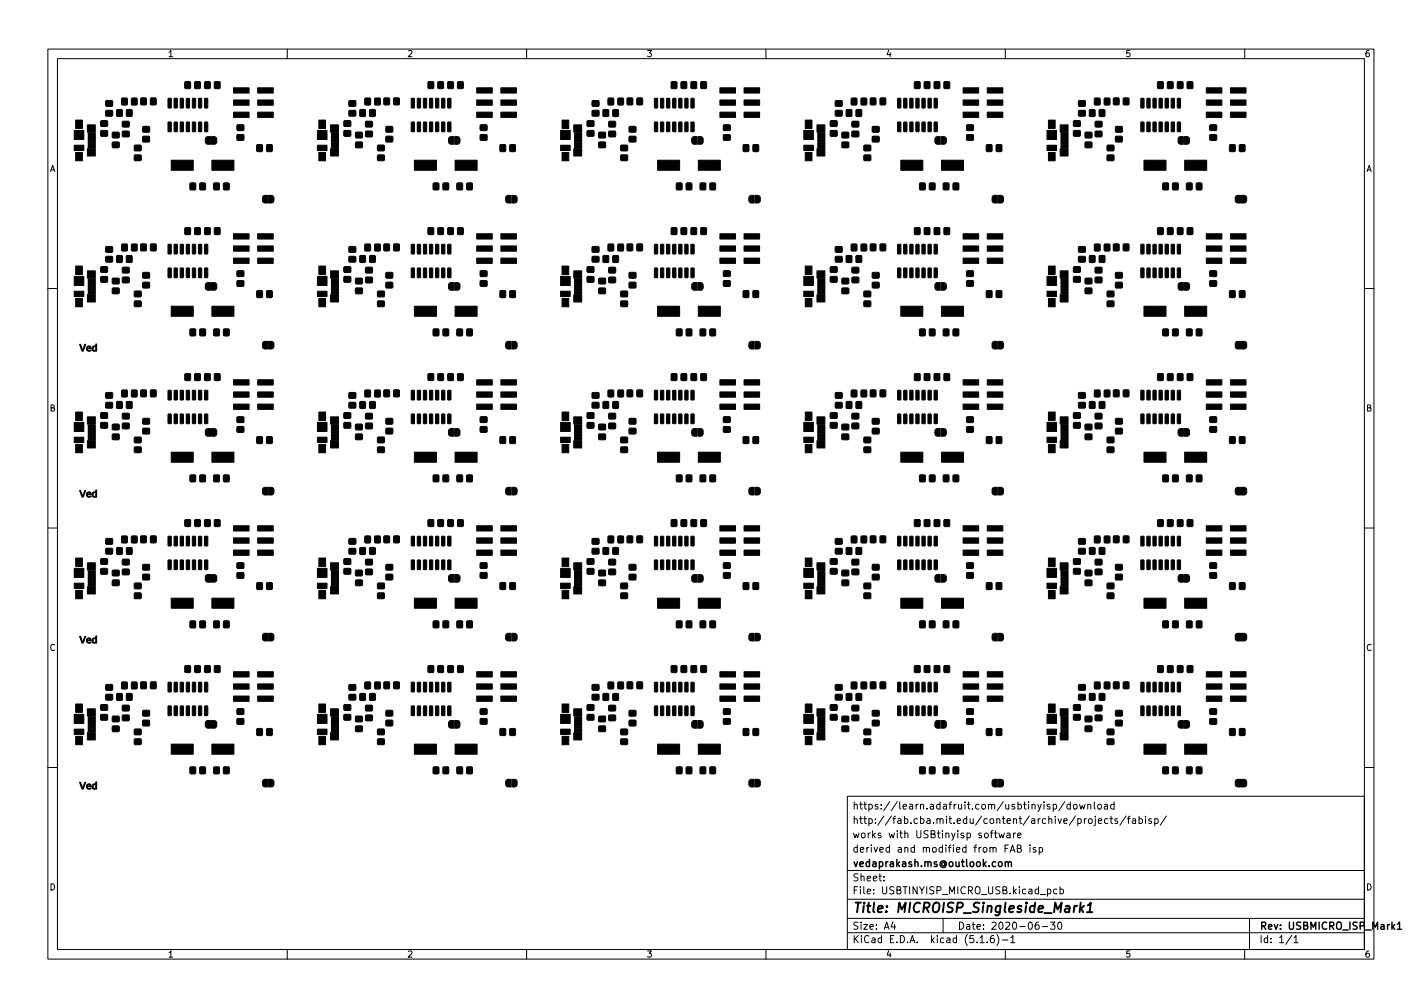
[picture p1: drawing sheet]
<svg xmlns="http://www.w3.org/2000/svg" width="297mm" height="210mm" viewBox="0 0 297 210" stroke-linecap="round" stroke-linejoin="round" font-family="sans-serif">
<defs><g id="words">
<text font-size="2.8" x="178" y="190.6">Title: MICROISP_Singleside_Mark1</text>
<g font-size="2.1">
<text x="178" y="172">http://fab.cba.mit.edu/content/archive/projects/fabisp/</text>
<text x="178" y="169">https://learn.adafruit.com/usbtinyisp/download</text>
<text x="178" y="178">derived and modified from FAB isp</text>
<text x="178" y="175">works with USBtinyisp software</text>
<text x="178" y="184">Sheet:</text>
<text x="178" y="181">vedaprakash.ms@outlook.com</text>
<text x="178" y="186.7">File: USBTINYISP_MICRO_USB.kicad_pcb</text>
<text x="178" y="196.9">KiCad E.D.A. kicad (5.1.6)-1</text>
<text x="178" y="194.1">Size: A4</text>
<text x="200" y="194.1">Date: 2020-06-30</text>
<text x="263" y="194.1">Rev: USBMICRO_ISP_Mark1</text>
<text x="263" y="196.9">Id: 1/1</text>
</g>
<g font-size="1.8">
<text x="35" y="11.9">1</text>
<text x="85" y="11.9">2</text>
<text x="135" y="11.9">3</text>
<text x="185" y="11.9">4</text>
<text x="235" y="11.9">5</text>
<text x="285" y="11.9">6</text>
<text x="10.3" y="35.9">A</text>
<text x="285.3" y="35.9">A</text>
<text x="10.3" y="85.9">B</text>
<text x="285.3" y="85.9">B</text>
<text x="10.3" y="135.9">C</text>
<text x="285.3" y="135.9">C</text>
<text x="10.3" y="185.9">D</text>
<text x="285.3" y="185.9">D</text>
<text x="35" y="199.9">1</text>
<text x="85" y="199.9">2</text>
<text x="135" y="199.9">3</text>
<text x="185" y="199.9">4</text>
<text x="235" y="199.9">5</text>
<text x="285" y="199.9">6</text>
</g>
</g></defs>
<g fill="none" stroke="#000" stroke-width=".21">
<path d="M10 10.2h277v190.1h-277zM12 12.2h273v186.1h-273zM60 10.2v2M110 10.2v2M160 10.2v2M210 10.2v2M260 10.2v2M10 60.2h2M285 60.2h2M10 110.2h2M285 110.2h2M10 160.2h2"/>
<path d="M177 166.3h108v32h-108zM207.7 173.9h.6M207.9 173.4v1.3l.4 .2M208.6 173.9l.3 1 .3-.7 .3 .7 .3-1M210.4 174h.5l.1 .9M211 177.9l.5-1.5 .5 1.5M211 174.3l-.5 .1-.2 .2 .2 .3h.5M211.1 177.5h.8M211.7 173.9v1M212.1 173.9l-.4 .3M212.5 177.1h.6l.2-.2-.1-.3-.7-.2v1.5h.6l.2-.1 .1-.4-.4-.3M212.6 174.4l.7-.1-.1-.3-.4-.1-.2 .2v.8h.6"/>
<path d="M215.1 176.4v.2M215.1 176.9v1M216.4 177l-.4-.1-.2 .2 .1 .3 .5 .1v.4h-.6M217.1 177l.4-.1 .3 .3-.2 .7h-.5M217.1 176.9v1.5M222.4 167.4l-1.3 1.9M223.6 168l-.5-.1-.2 .3 .1 .7h.6M223.6 167.4v1.5M224.4 168l.3-.1 .3 .3v.4l-.3 .3h-.3l-.2-.3zM225.5 167.9l.3 1 .3-.7 .3 .7 .2-1M227.2 168.1l.2-.2 .4 .1 .1 .9M227.2 167.9v1"/>
<path d="M227.5 171l.4-.1 .2 .3v.4l-.2 .3h-.4l-.1-.3zM228.6 167.4v1.3l.2 .2M228.8 170.9v1.3l-.3 .2M228.8 170.4v.2M229.4 171.4l.7-.1v-.3l-.5-.1-.2 .2 .1 .8h.6M229.4 168l.4-.1 .3 .3v.4l-.3 .3h-.4l-.1-.3zM230.7 168h.6l.1 .9M231.4 168.3l-.5 .1-.3 .2 .3 .3h.5M231.4 171l-.4-.1-.3 .3 .2 .7h.5M231.9 170.9h.5M232.1 170.4v1.3l.3 .2M232.7 168l-.4-.1-.3 .3 .1 .7h.6"/>
<path d="M232.7 167.4v1.5M233.4 171l-.3-.1-.2 .2v.3l.5 .1v.4h-.5M235.2 170.4l-1.3 1.9M235.5 170.9h.6M236.1 170.4l-.4 .2v1.3M236.6 171h.5l.1 .9M237.2 171.3l-.5 .1-.2 .2 .2 .3h.5M237.9 171l.5-.1 .2 .3-.1 .7h-.6M237.9 170.4v1.5M239.3 170.4v.2M239.3 170.9v1M240.5 171l-.4-.1-.2 .2 .1 .3 .5 .1v.4h-.6"/>
<path d="M241.2 171l.4-.1 .3 .3-.1 .7h-.6M241.2 170.9v1.5M243.6 170.4l-1.2 1.9M285 160.2h2M60 198.3v2M110 198.3v2M160 198.3v2M177 194.8h108M177 191.8h108M177 187.8h108M177 181.8h108M184.6 183.8v.1"/>
<path d="M184.6 183v.1M186.5 192.5l-.4 1h1M186.9 193v1M197 191.8v3M204.7 195.8l.4-.5v1.5M204.7 196.8h.9M206.2 196.7v.1M207.6 195.3l-.5 .1a1.01 1.01 0 0 0 0 1.4l.5-.1 .1-.5-.3-.3-.4 .1-.1 .2M208.2 195.1a1.72 1.72 0 0 1 0 2.3M209.4 196.3h1.1M210 198.3v2M211.1 195.8l.5-.5v1.5"/>
<path d="M211.1 196.8h.9M216.9 192.5l-.4 .1a1.01 1.01 0 0 0 0 1.4l.5-.1 .1-.5-.3-.3-.4 .1-.2 .2M217.7 193.5h1.2M218.8 185.7l.4-.1 .3 .3-.1 .7h-.6M219.4 192.5h1l-.5 .6 .4 .1v.7l-.2 .1-.7-.1M220.8 185.7l-.4-.1-.3 .3 .1 .7h.6M221.1 192.6l.2-.1a.8 .8 0 0 1 .5 .8 .8 .8 0 0 1-.5 .7 1 1 0 0 1-.2-1.4zM221.4 185.7l.5-.1 .2 .3-.1 .7h-.6M221.4 185.1v1.5M260 198.3v2M261 191.8v6.5M269.9 195.3l-1.3 1.9"/>
<path d="M270.3 195.8l.4-.5v1.5M270.3 196.8h.8"/>
</g>
<path d="M210 179.9v1M210 180.1l.2-.2 .4 .1v.9M210.6 180.1l.2-.2 .4 .1 .1 .9M291.9 193l.4-.5v1.5M291.9 194h.9" fill="none" stroke="#000" stroke-width=".3"/>
<path d="M225.8 188.5l-.3 2M225.8 189.7l.5 .8M226.4 189.1l-.8 .8M227 190.5h1.2M227.2 189l.7-.5-.3 2" fill="none" stroke="#000" stroke-width=".4"/>
<g fill="#000" stroke="#000" stroke-width=".21">
<path d="M38.7 17.1h1.1l-.1 1.4-1.1-.1zM40.7 17.1h1.1v1.4l-1.1-.1zM42.8 17.1h1.1v1.4l-1.1-.1zM44.8 17.1h1.1v1.4l-1.1-.1zM48.8 18.3h3.2v1.1h-3.2zM53.8 18.3h3.3v1.1h-3.3zM89.5 17.1h1.1l-.1 1.4-1.1-.1zM91.5 17.1h1.1v1.4l-1.1-.1zM93.6 17.1h1.1v1.4l-1.1-.1zM95.6 17.1h1.1v1.4l-1.1-.1zM99.6 18.3h3.2v1.1h-3.2zM104.6 18.3h3.3v1.1h-3.3z"/>
<path d="M140.3 17.1h1.1l-.1 1.4-1.1-.1zM142.3 17.1h1.1v1.4l-1.1-.1zM144.4 17.1h1.1v1.4l-1.1-.1zM146.4 17.1h1.1v1.4l-1.1-.1zM150.4 18.3h3.2v1.1h-3.2zM155.4 18.3h3.3v1.1h-3.3zM191.1 17.1h1.1l-.1 1.4-1.1-.1zM193.1 17.1h1.1v1.4l-1.1-.1zM195.2 17.1h1.1v1.4l-1.1-.1zM197.2 17.1h1.1v1.4l-1.1-.1zM201.2 18.3h3.2v1.1h-3.2zM206.2 18.3h3.3v1.1h-3.3z"/>
<path d="M241.9 17.1h1.1l-.1 1.4-1.1-.1zM243.9 17.1h1.1v1.4l-1.1-.1zM246 17.1h1.1v1.4l-1.1-.1zM248 17.1h1.1v1.4l-1.1-.1zM252 18.3h3.2v1.1h-3.2zM257 18.3h3.3v1.1h-3.3zM15.5 30.3h2v1.1h-2zM15.5 27.2h2v1.9h-2zM15.8 31.8h1.4v1.8h-1.4zM15.8 25.1h1.4v1.7h-1.4zM18.3 31h1.6v1.6h-1.6zM18.3 26.1h1.6v1.5h-1.6z"/>
<path d="M18.4 30.3h1.5v.6h-1.5zM18.4 29.7h1.5v.5h-1.5zM18.4 29h1.5v.6h-1.5zM18.4 28.4h1.5v.5h-1.5zM18.4 27.7h1.5v.6h-1.5zM21.1 25.3l1.3-.1v1.1l-1.3 .1zM21.1 27.3h1.3v1.1h-1.3zM22.1 23.1h1.4v1.1h-1.4zM22.1 21.1l1.4-.1v1.1l-1.4 .1zM23.5 29.7h1.3l.1 1.1h-1.4zM23.5 27.7l1.3-.1 .1 1.1-1.4 .1zM24.4 22.9h1.1v1.4l-1.1-.1z"/>
<path d="M25.5 20.5h1.1l-.1 1.4-1.1-.1zM25.6 25.4h1.3l.1 1-1.4 .1zM25.6 27.4h1.3l.1 1.1h-1.4zM26.5 22.9h1.1l-.1 1.4-1.1-.1zM27.5 20.5h1.1v1.4l-1.1-.1zM28.1 32.4h1.3l.1 1.1h-1.4zM28.1 30.4l1.3-.1 .1 1.1-1.4 .1zM29.4 20.5h1.1v1.4l-1.1-.1zM29.9 28.5h1.3v1.1h-1.3zM29.9 26.5l1.3-.1v1.1l-1.3 .1zM31.5 20.5h1.1v1.4l-1.1-.1zM35.1 20.6l.5-.1 .2 .1v1.8l-.2 .2-.5-.2z"/>
<path d="M35.1 25.5h.5l.2 .1v1.8l-.2 .1-.5-.1zM35.8 33.5h4.6v2.1h-4.6zM36.4 20.6l.5-.1 .2 .1v1.8l-.2 .2-.5-.2zM36.4 25.5h.5l.2 .1v1.8l-.2 .1-.5-.1zM37.7 20.6l.5-.1 .1 .1v1.8l-.1 .2-.6-.2zM37.7 25.5h.5l.1 .1v1.8l-.1 .1-.6-.1zM38.9 20.6l.5-.1 .2 .1v1.8l-.1 .2-.6-.2zM38.9 25.5h.5l.2 .1v1.8l-.1 .1-.6-.1zM39.7 38.3h1.1v1.3h-1.1zM40.2 20.6l.5-.1 .2 .1v1.8l-.2 .2-.5-.2zM40.2 25.5h.5l.2 .1v1.8l-.2 .1-.5-.1zM41.5 20.6l.5-.1 .1 .1v1.8l-.1 .2-.6-.2z"/>
<path d="M41.5 25.5h.5l.1 .1v1.8l-.1 .1-.6-.1zM41.8 38.3h1.1v1.3h-1.1zM42.8 20.6l.5-.1 .1 .1v1.8l-.1 .2-.6-.2zM42.8 25.5h.5l.1 .1v1.8l-.1 .1-.6-.1zM43 28.7l.4-.2h.6v1.6h-.7l-.3-.2-.1-.9zM44.2 28.5h.7l.3 .3 .1 .9-.3 .4h-.8zM44.3 33.5h4.6v2.1h-4.6zM44.7 38.3h1.1v1.3h-1.1zM46.7 38.3h1.1v1.3h-1.1zM48.8 23.4h3.2v1.1h-3.2zM48.8 20.9h3.2v1.1h-3.2zM49.6 26.1h1.3v1.1h-1.3z"/>
<path d="M49.6 28.2l1.3-.1v1.1l-1.3 .1zM53.8 23.4h3.3v1.1h-3.3zM53.8 20.9h3.3v1.1h-3.3zM53.7 30.3h1.1v1.3h-1.1zM55.7 30.3h1.1v1.3h-1.1zM66.3 27.2h2v1.9h-2zM66.3 30.3h2v1.1h-2zM66.6 25.1h1.4v1.7h-1.4zM66.6 31.8h1.4v1.8h-1.4zM69.1 26.1h1.6v1.5h-1.6zM69.1 31h1.6v1.6h-1.6zM69.2 27.7h1.5v.6h-1.5z"/>
<path d="M69.2 28.4h1.5v.5h-1.5zM69.2 29h1.5v.6h-1.5zM69.2 29.7h1.5v.5h-1.5zM69.2 30.3h1.5v.6h-1.5zM71.9 27.3h1.3v1.1h-1.3zM71.9 25.3l1.3-.1v1.1l-1.3 .1zM72.9 21.1l1.4-.1v1.1l-1.4 .1zM72.9 23.1h1.4v1.1h-1.4zM74.3 27.7l1.3-.1 .1 1.1-1.4 .1zM74.3 29.7h1.3l.1 1.1h-1.4zM75.2 22.9h1.1v1.4l-1.1-.1zM76.3 20.5h1.1l-.1 1.4-1.1-.1z"/>
<path d="M76.4 27.4h1.3l.1 1.1h-1.4zM76.4 25.4h1.3l.1 1-1.4 .1zM77.3 22.9h1.1l-.1 1.4-1.1-.1zM78.3 20.5h1.1v1.4l-1.1-.1zM78.9 30.4l1.3-.1 .1 1.1-1.4 .1zM78.9 32.4h1.3l.1 1.1h-1.4zM80.2 20.5h1.1v1.4l-1.1-.1zM80.7 26.5l1.3-.1v1.1l-1.3 .1zM80.7 28.5h1.3v1.1h-1.3zM82.3 20.5h1.1v1.4l-1.1-.1zM85.9 25.5h.5l.2 .1v1.8l-.2 .1-.5-.1zM85.9 20.6l.5-.1 .2 .1v1.8l-.2 .2-.5-.2z"/>
<path d="M86.6 33.5h4.6v2.1h-4.6zM87.2 25.5h.5l.2 .1v1.8l-.2 .1-.5-.1zM87.2 20.6l.5-.1 .2 .1v1.8l-.2 .2-.5-.2zM88.5 25.5h.5l.1 .1v1.8l-.1 .1-.6-.1zM88.5 20.6l.5-.1 .1 .1v1.8l-.1 .2-.6-.2zM89.7 25.5h.5l.2 .1v1.8l-.1 .1-.6-.1zM89.7 20.6l.5-.1 .2 .1v1.8l-.1 .2-.6-.2zM90.5 38.3h1.1v1.3h-1.1zM91 25.5h.5l.2 .1v1.8l-.2 .1-.5-.1zM91 20.6l.5-.1 .2 .1v1.8l-.2 .2-.5-.2zM92.3 25.5h.5l.1 .1v1.8l-.1 .1-.6-.1zM92.3 20.6l.5-.1 .1 .1v1.8l-.1 .2-.6-.2z"/>
<path d="M92.6 38.3h1.1v1.3h-1.1zM93.6 25.5h.5l.1 .1v1.8l-.1 .1-.6-.1zM93.6 20.6l.5-.1 .1 .1v1.8l-.1 .2-.6-.2zM93.8 28.7l.4-.2h.6v1.6h-.7l-.3-.2-.1-.9zM95 28.5h.7l.3 .3 .1 .9-.3 .4h-.8zM95.1 33.5h4.6v2.1h-4.6zM95.5 38.3h1.1v1.3h-1.1zM97.5 38.3h1.1v1.3h-1.1zM99.6 20.9h3.2v1.1h-3.2zM99.6 23.4h3.2v1.1h-3.2zM100.4 28.2l1.3-.1v1.1l-1.3 .1zM100.4 26.1h1.3v1.1h-1.3z"/>
<path d="M104.6 20.9h3.3v1.1h-3.3zM104.6 23.4h3.3v1.1h-3.3zM104.5 30.3h1.1v1.3h-1.1zM106.5 30.3h1.1v1.3h-1.1zM117.1 30.3h2v1.1h-2zM117.1 27.2h2v1.9h-2zM117.4 31.8h1.4v1.8h-1.4zM117.4 25.1h1.4v1.7h-1.4zM119.9 31h1.6v1.6h-1.6zM119.9 26.1h1.6v1.5h-1.6zM120 30.3h1.5v.6h-1.5zM120 29.7h1.5v.5h-1.5z"/>
<path d="M120 29h1.5v.6h-1.5zM120 28.4h1.5v.5h-1.5zM120 27.7h1.5v.6h-1.5zM122.7 25.3l1.3-.1v1.1l-1.3 .1zM122.7 27.3h1.3v1.1h-1.3zM123.7 23.1h1.4v1.1h-1.4zM123.7 21.1l1.4-.1v1.1l-1.4 .1zM125.1 29.7h1.3l.1 1.1h-1.4zM125.1 27.7l1.3-.1 .1 1.1-1.4 .1zM126 22.9h1.1v1.4l-1.1-.1zM127.1 20.5h1.1l-.1 1.4-1.1-.1zM127.2 25.4h1.3l.1 1-1.4 .1z"/>
<path d="M127.2 27.4h1.3l.1 1.1h-1.4zM128.1 22.9h1.1l-.1 1.4-1.1-.1zM129.1 20.5h1.1v1.4l-1.1-.1zM129.7 32.4h1.3l.1 1.1h-1.4zM129.7 30.4l1.3-.1 .1 1.1-1.4 .1zM131 20.5h1.1v1.4l-1.1-.1zM131.5 28.5h1.3v1.1h-1.3zM131.5 26.5l1.3-.1v1.1l-1.3 .1zM133.1 20.5h1.1v1.4l-1.1-.1zM136.7 20.6l.5-.1 .2 .1v1.8l-.2 .2-.5-.2zM136.7 25.5h.5l.2 .1v1.8l-.2 .1-.5-.1zM137.4 33.5h4.6v2.1h-4.6z"/>
<path d="M138 20.6l.5-.1 .2 .1v1.8l-.2 .2-.5-.2zM138 25.5h.5l.2 .1v1.8l-.2 .1-.5-.1zM139.3 20.6l.5-.1 .1 .1v1.8l-.1 .2-.6-.2zM139.3 25.5h.5l.1 .1v1.8l-.1 .1-.6-.1zM140.5 20.6l.5-.1 .2 .1v1.8l-.1 .2-.6-.2zM140.5 25.5h.5l.2 .1v1.8l-.1 .1-.6-.1zM141.3 38.3h1.1v1.3h-1.1zM141.8 20.6l.5-.1 .2 .1v1.8l-.2 .2-.5-.2zM141.8 25.5h.5l.2 .1v1.8l-.2 .1-.5-.1zM143.1 20.6l.5-.1 .1 .1v1.8l-.1 .2-.6-.2zM143.1 25.5h.5l.1 .1v1.8l-.1 .1-.6-.1zM143.4 38.3h1.1v1.3h-1.1z"/>
<path d="M144.4 20.6l.5-.1 .1 .1v1.8l-.1 .2-.6-.2zM144.4 25.5h.5l.1 .1v1.8l-.1 .1-.6-.1zM144.6 28.7l.4-.2h.6v1.6h-.7l-.3-.2-.1-.9zM145.8 28.5h.7l.3 .3 .1 .9-.3 .4h-.8zM145.9 33.5h4.6v2.1h-4.6zM146.3 38.3h1.1v1.3h-1.1zM148.3 38.3h1.1v1.3h-1.1zM150.4 23.4h3.2v1.1h-3.2zM150.4 20.9h3.2v1.1h-3.2zM151.2 26.1h1.3v1.1h-1.3zM151.2 28.2l1.3-.1v1.1l-1.3 .1zM155.4 23.4h3.3v1.1h-3.3z"/>
<path d="M155.4 20.9h3.3v1.1h-3.3zM155.3 30.3h1.1v1.3h-1.1zM157.3 30.3h1.1v1.3h-1.1zM167.9 27.2h2v1.9h-2zM167.9 30.3h2v1.1h-2zM168.2 25.1h1.4v1.7h-1.4zM168.2 31.8h1.4v1.8h-1.4zM170.7 26.1h1.6v1.5h-1.6zM170.7 31h1.6v1.6h-1.6zM170.8 27.7h1.5v.6h-1.5zM170.8 28.4h1.5v.5h-1.5zM170.8 29h1.5v.6h-1.5z"/>
<path d="M170.8 29.7h1.5v.5h-1.5zM170.8 30.3h1.5v.6h-1.5zM173.5 27.3h1.3v1.1h-1.3zM173.5 25.3l1.3-.1v1.1l-1.3 .1zM174.5 21.1l1.4-.1v1.1l-1.4 .1zM174.5 23.1h1.4v1.1h-1.4zM175.9 27.7l1.3-.1 .1 1.1-1.4 .1zM175.9 29.7h1.3l.1 1.1h-1.4zM176.8 22.9h1.1v1.4l-1.1-.1zM177.9 20.5h1.1l-.1 1.4-1.1-.1zM178 27.4h1.3l.1 1.1h-1.4zM178 25.4h1.3l.1 1-1.4 .1z"/>
<path d="M178.9 22.9h1.1l-.1 1.4-1.1-.1zM179.9 20.5h1.1v1.4l-1.1-.1zM180.5 30.4l1.3-.1 .1 1.1-1.4 .1zM180.5 32.4h1.3l.1 1.1h-1.4zM181.8 20.5h1.1v1.4l-1.1-.1zM182.3 26.5l1.3-.1v1.1l-1.3 .1zM182.3 28.5h1.3v1.1h-1.3zM183.9 20.5h1.1v1.4l-1.1-.1zM187.5 25.5h.5l.2 .1v1.8l-.2 .1-.5-.1zM187.5 20.6l.5-.1 .2 .1v1.8l-.2 .2-.5-.2zM188.2 33.5h4.6v2.1h-4.6zM188.8 25.5h.5l.2 .1v1.8l-.2 .1-.5-.1z"/>
<path d="M188.8 20.6l.5-.1 .2 .1v1.8l-.2 .2-.5-.2zM190.1 25.5h.5l.1 .1v1.8l-.1 .1-.6-.1zM190.1 20.6l.5-.1 .1 .1v1.8l-.1 .2-.6-.2zM191.3 25.5h.5l.2 .1v1.8l-.1 .1-.6-.1zM191.3 20.6l.5-.1 .2 .1v1.8l-.1 .2-.6-.2zM192.1 38.3h1.1v1.3h-1.1zM192.6 25.5h.5l.2 .1v1.8l-.2 .1-.5-.1zM192.6 20.6l.5-.1 .2 .1v1.8l-.2 .2-.5-.2zM193.9 25.5h.5l.1 .1v1.8l-.1 .1-.6-.1zM193.9 20.6l.5-.1 .1 .1v1.8l-.1 .2-.6-.2zM194.2 38.3h1.1v1.3h-1.1zM195.2 25.5h.5l.1 .1v1.8l-.1 .1-.6-.1z"/>
<path d="M195.2 20.6l.5-.1 .1 .1v1.8l-.1 .2-.6-.2zM195.4 28.7l.4-.2h.6v1.6h-.7l-.3-.2-.1-.9zM196.6 28.5h.7l.3 .3 .1 .9-.3 .4h-.8zM196.7 33.5h4.6v2.1h-4.6zM197.1 38.3h1.1v1.3h-1.1zM199.1 38.3h1.1v1.3h-1.1zM201.2 20.9h3.2v1.1h-3.2zM201.2 23.4h3.2v1.1h-3.2zM202 28.2l1.3-.1v1.1l-1.3 .1zM202 26.1h1.3v1.1h-1.3zM206.2 20.9h3.3v1.1h-3.3zM206.2 23.4h3.3v1.1h-3.3z"/>
<path d="M206.1 30.3h1.1v1.3h-1.1zM208.1 30.3h1.1v1.3h-1.1zM218.7 30.3h2v1.1h-2zM218.7 27.2h2v1.9h-2zM219 31.8h1.4v1.8h-1.4zM219 25.1h1.4v1.7h-1.4zM221.5 31h1.6v1.6h-1.6zM221.5 26.1h1.6v1.5h-1.6zM221.6 30.3h1.5v.6h-1.5zM221.6 29.7h1.5v.5h-1.5zM221.6 29h1.5v.6h-1.5zM221.6 28.4h1.5v.5h-1.5z"/>
<path d="M221.6 27.7h1.5v.6h-1.5zM224.3 25.3l1.3-.1v1.1l-1.3 .1zM224.3 27.3h1.3v1.1h-1.3zM225.3 23.1h1.4v1.1h-1.4zM225.3 21.1l1.4-.1v1.1l-1.4 .1zM226.7 29.7h1.3l.1 1.1h-1.4zM226.7 27.7l1.3-.1 .1 1.1-1.4 .1zM227.6 22.9h1.1v1.4l-1.1-.1zM228.7 20.5h1.1l-.1 1.4-1.1-.1zM228.8 25.4h1.3l.1 1-1.4 .1zM228.8 27.4h1.3l.1 1.1h-1.4zM229.7 22.9h1.1l-.1 1.4-1.1-.1z"/>
<path d="M230.7 20.5h1.1v1.4l-1.1-.1zM231.3 32.4h1.3l.1 1.1h-1.4zM231.3 30.4l1.3-.1 .1 1.1-1.4 .1zM232.6 20.5h1.1v1.4l-1.1-.1zM233.1 28.5h1.3v1.1h-1.3zM233.1 26.5l1.3-.1v1.1l-1.3 .1zM234.7 20.5h1.1v1.4l-1.1-.1zM238.3 20.6l.5-.1 .2 .1v1.8l-.2 .2-.5-.2zM238.3 25.5h.5l.2 .1v1.8l-.2 .1-.5-.1zM239 33.5h4.6v2.1h-4.6zM239.6 20.6l.5-.1 .2 .1v1.8l-.2 .2-.5-.2zM239.6 25.5h.5l.2 .1v1.8l-.2 .1-.5-.1z"/>
<path d="M240.9 20.6l.5-.1 .1 .1v1.8l-.1 .2-.6-.2zM240.9 25.5h.5l.1 .1v1.8l-.1 .1-.6-.1zM242.1 20.6l.5-.1 .2 .1v1.8l-.1 .2-.6-.2zM242.1 25.5h.5l.2 .1v1.8l-.1 .1-.6-.1zM242.9 38.3h1.1v1.3h-1.1zM243.4 20.6l.5-.1 .2 .1v1.8l-.2 .2-.5-.2zM243.4 25.5h.5l.2 .1v1.8l-.2 .1-.5-.1zM244.7 20.6l.5-.1 .1 .1v1.8l-.1 .2-.6-.2zM244.7 25.5h.5l.1 .1v1.8l-.1 .1-.6-.1zM245 38.3h1.1v1.3h-1.1zM246 20.6l.5-.1 .1 .1v1.8l-.1 .2-.6-.2zM246 25.5h.5l.1 .1v1.8l-.1 .1-.6-.1z"/>
<path d="M246.2 28.7l.4-.2h.6v1.6h-.7l-.3-.2-.1-.9zM247.4 28.5h.7l.3 .3 .1 .9-.3 .4h-.8zM247.5 33.5h4.6v2.1h-4.6zM247.9 38.3h1.1v1.3h-1.1zM249.9 38.3h1.1v1.3h-1.1zM252 23.4h3.2v1.1h-3.2zM252 20.9h3.2v1.1h-3.2zM252.8 26.1h1.3v1.1h-1.3zM252.8 28.2l1.3-.1v1.1l-1.3 .1zM257 23.4h3.3v1.1h-3.3zM257 20.9h3.3v1.1h-3.3zM256.9 30.3h1.1v1.1l-.1 .2-.9 .1-.2-.1z"/>
<path d="M258.9 30.3l.9-.1 .3 .1v1.1l-.1 .2-.9 .1-.2-.1zM15.5 57.7h2v1.9h-2zM15.8 55.6h1.4v1.7h-1.4zM18.3 56.6h1.6v1.5h-1.6zM18.4 58.2h1.5v.6h-1.5zM18.4 58.9h1.5v.5h-1.5zM18.4 59.5h1.5v.6h-1.5zM21.1 57.8h1.3v1.1h-1.3zM21.1 55.7h1.3v1.1h-1.3zM22.1 51.5h1.4v1.1h-1.4zM22.1 53.6h1.4v1.1h-1.4zM23.5 58.1h1.3l.1 1.1h-1.4z"/>
<path d="M24.4 53.4h1.1v1.4l-1.1-.1zM25.5 51h1.1l-.1 1.4-1.1-.1zM25.6 57.9h1.3l.1 1.1h-1.4zM25.6 55.9l1.3-.1 .1 1.1-1.4 .1zM26.5 53.4h1.1l-.1 1.4-1.1-.1zM27.5 51h1.1v1.4l-1.1-.1zM29.4 51h1.1v1.3h-1.1zM29.9 56.9h1.3v1.1h-1.3zM29.9 59h1.3v1.1h-1.3zM31.5 51h1.1v1.3h-1.1zM35.1 56l.5-.1 .2 .2v1.7l-.2 .2-.5-.1zM35.1 51h.5l.2 .1v1.8l-.2 .1-.5-.1z"/>
<path d="M36.4 56l.5-.1 .2 .2v1.7l-.2 .2-.5-.1zM36.4 51h.5l.2 .1v1.8l-.2 .1-.5-.1zM37.7 56l.5-.1 .1 .2v1.7l-.1 .2-.6-.1zM37.7 51h.5l.1 .1v1.8l-.1 .1-.6-.1zM38.9 56l.5-.1 .2 .2v1.7l-.1 .2-.6-.1zM38.9 51h.5l.2 .1v1.8l-.1 .1-.6-.1zM38.7 47.6h1.1l-.1 1.3h-1.1zM40.2 56l.5-.1 .2 .2v1.7l-.2 .2-.5-.1zM40.2 51h.5l.2 .1v1.8l-.2 .1-.5-.1zM40.7 47.6h1.1v1.3h-1.1zM41.5 56l.5-.1 .1 .2v1.7l-.1 .2-.6-.1zM41.5 51h.5l.1 .1v1.8l-.1 .1-.6-.1z"/>
<path d="M42.8 56l.5-.1 .1 .2v1.7l-.1 .2-.6-.1zM42.8 51h.5l.1 .1v1.8l-.1 .1-.6-.1zM42.8 47.6h1.1v1.3h-1.1zM44.8 47.6h1.1v1.3h-1.1zM48.8 48.8h3.2v1.1h-3.2zM48.8 51.4h3.2v1.1h-3.2zM48.8 53.9h3.2v1.1h-3.2zM49.6 58.6h1.3v1.1h-1.3zM49.6 56.6h1.3v1.1h-1.3zM53.8 48.8h3.3v1.1h-3.3zM53.8 51.4h3.3v1.1h-3.3zM53.8 53.9h3.3v1.1h-3.3z"/>
<path d="M55 40.9l.9-.1v1.6h-.7l-.3-.3-.1-.8zM56.1 40.8h.7l.4 .3v.9l-.3 .3-.8 .1zM66.3 57.7h2v1.9h-2zM66.6 55.6h1.4v1.7h-1.4zM69.1 56.6h1.6v1.5h-1.6zM69.2 59.5h1.5v.6h-1.5zM69.2 58.9h1.5v.5h-1.5zM69.2 58.2h1.5v.6h-1.5zM71.9 55.7h1.3v1.1h-1.3zM71.9 57.8h1.3v1.1h-1.3zM72.9 53.6h1.4v1.1h-1.4zM72.9 51.5h1.4v1.1h-1.4z"/>
<path d="M74.3 58.1h1.3l.1 1.1h-1.4zM75.2 53.4h1.1v1.4l-1.1-.1zM76.3 51h1.1l-.1 1.4-1.1-.1zM76.4 55.9l1.3-.1 .1 1.1-1.4 .1zM76.4 57.9h1.3l.1 1.1h-1.4zM77.3 53.4h1.1l-.1 1.4-1.1-.1zM78.3 51h1.1v1.4l-1.1-.1zM80.2 51h1.1v1.3h-1.1zM80.7 59h1.3v1.1h-1.3zM80.7 56.9h1.3v1.1h-1.3zM82.3 51h1.1v1.3h-1.1zM85.9 51h.5l.2 .1v1.8l-.2 .1-.5-.1z"/>
<path d="M85.9 56l.5-.1 .2 .2v1.7l-.2 .2-.5-.1zM87.2 51h.5l.2 .1v1.8l-.2 .1-.5-.1zM87.2 56l.5-.1 .2 .2v1.7l-.2 .2-.5-.1zM88.5 51h.5l.1 .1v1.8l-.1 .1-.6-.1zM88.5 56l.5-.1 .1 .2v1.7l-.1 .2-.6-.1zM89.7 51h.5l.2 .1v1.8l-.1 .1-.6-.1zM89.7 56l.5-.1 .2 .2v1.7l-.1 .2-.6-.1zM89.5 47.6h1.1l-.1 1.3h-1.1zM91 51h.5l.2 .1v1.8l-.2 .1-.5-.1zM91 56l.5-.1 .2 .2v1.7l-.2 .2-.5-.1zM91.5 47.6h1.1v1.3h-1.1zM92.3 51h.5l.1 .1v1.8l-.1 .1-.6-.1z"/>
<path d="M92.3 56l.5-.1 .1 .2v1.7l-.1 .2-.6-.1zM93.6 51h.5l.1 .1v1.8l-.1 .1-.6-.1zM93.6 56l.5-.1 .1 .2v1.7l-.1 .2-.6-.1zM93.6 47.6h1.1v1.3h-1.1zM95.6 47.6h1.1v1.3h-1.1zM99.6 53.9h3.2v1.1h-3.2zM99.6 51.4h3.2v1.1h-3.2zM99.6 48.8h3.2v1.1h-3.2zM100.4 56.6h1.3v1.1h-1.3zM100.4 58.6h1.3v1.1h-1.3zM104.6 53.9h3.3v1.1h-3.3zM104.6 51.4h3.3v1.1h-3.3z"/>
<path d="M104.6 48.8h3.3v1.1h-3.3zM105.8 41l.3-.2h.6v1.6h-.7l-.3-.3-.1-.8zM106.9 40.8h.7l.4 .3v.9l-.3 .3-.8 .1zM117.1 57.7h2v1.9h-2zM117.4 55.6h1.4v1.7h-1.4zM119.9 56.6h1.6v1.5h-1.6zM120 58.2h1.5v.6h-1.5zM120 58.9h1.5v.5h-1.5zM120 59.5h1.5v.6h-1.5zM122.7 57.8h1.3v1.1h-1.3zM122.7 55.7h1.3v1.1h-1.3zM123.7 51.5h1.4v1.1h-1.4z"/>
<path d="M123.7 53.6h1.4v1.1h-1.4zM125.1 58.1h1.3l.1 1.1h-1.4zM126 53.4h1.1v1.4l-1.1-.1zM127.1 51h1.1l-.1 1.4-1.1-.1zM127.2 57.9h1.3l.1 1.1h-1.4zM127.2 55.9l1.3-.1 .1 1.1-1.4 .1zM128.1 53.4h1.1l-.1 1.4-1.1-.1zM129.1 51h1.1v1.4l-1.1-.1zM131 51h1.1v1.3h-1.1zM131.5 56.9h1.3v1.1h-1.3zM131.5 59h1.3v1.1h-1.3zM133.1 51h1.1v1.3h-1.1z"/>
<path d="M136.7 56l.5-.1 .2 .2v1.7l-.2 .2-.5-.1zM136.7 51h.5l.2 .1v1.8l-.2 .1-.5-.1zM138 56l.5-.1 .2 .2v1.7l-.2 .2-.5-.1zM138 51h.5l.2 .1v1.8l-.2 .1-.5-.1zM139.3 56l.5-.1 .1 .2v1.7l-.1 .2-.6-.1zM139.3 51h.5l.1 .1v1.8l-.1 .1-.6-.1zM140.5 56l.5-.1 .2 .2v1.7l-.1 .2-.6-.1zM140.5 51h.5l.2 .1v1.8l-.1 .1-.6-.1zM140.3 47.6h1.1l-.1 1.3h-1.1zM141.8 56l.5-.1 .2 .2v1.7l-.2 .2-.5-.1zM141.8 51h.5l.2 .1v1.8l-.2 .1-.5-.1zM142.3 47.6h1.1v1.3h-1.1z"/>
<path d="M143.1 56l.5-.1 .1 .2v1.7l-.1 .2-.6-.1zM143.1 51h.5l.1 .1v1.8l-.1 .1-.6-.1zM144.4 56l.5-.1 .1 .2v1.7l-.1 .2-.6-.1zM144.4 51h.5l.1 .1v1.8l-.1 .1-.6-.1zM144.4 47.6h1.1v1.3h-1.1zM146.4 47.6h1.1v1.3h-1.1zM150.4 48.8h3.2v1.1h-3.2zM150.4 51.4h3.2v1.1h-3.2zM150.4 53.9h3.2v1.1h-3.2zM151.2 58.6h1.3v1.1h-1.3zM151.2 56.6h1.3v1.1h-1.3zM155.4 48.8h3.3v1.1h-3.3z"/>
<path d="M155.4 51.4h3.3v1.1h-3.3zM155.4 53.9h3.3v1.1h-3.3zM156.6 41l.3-.2h.6v1.6h-.7l-.3-.3-.1-.8zM157.7 40.8h.7l.4 .3v.9l-.3 .3-.8 .1zM167.9 57.7h2v1.9h-2zM168.2 55.6h1.4v1.7h-1.4zM170.7 56.6h1.6v1.5h-1.6zM170.8 59.5h1.5v.6h-1.5zM170.8 58.9h1.5v.5h-1.5zM170.8 58.2h1.5v.6h-1.5zM173.5 55.7h1.3v1.1h-1.3zM173.5 57.8h1.3v1.1h-1.3z"/>
<path d="M174.5 53.6h1.4v1.1h-1.4zM174.5 51.5h1.4v1.1h-1.4zM175.9 58.1h1.3l.1 1.1h-1.4zM176.8 53.4h1.1v1.4l-1.1-.1zM177.9 51h1.1l-.1 1.4-1.1-.1zM178 55.9l1.3-.1 .1 1.1-1.4 .1zM178 57.9h1.3l.1 1.1h-1.4zM178.9 53.4h1.1l-.1 1.4-1.1-.1zM179.9 51h1.1v1.4l-1.1-.1zM181.8 51h1.1v1.3h-1.1zM182.3 59h1.3v1.1h-1.3zM182.3 56.9h1.3v1.1h-1.3z"/>
<path d="M183.9 51h1.1v1.3h-1.1zM187.5 51h.5l.2 .1v1.8l-.2 .1-.5-.1zM187.5 56l.5-.1 .2 .2v1.7l-.2 .2-.5-.1zM188.8 51h.5l.2 .1v1.8l-.2 .1-.5-.1zM188.8 56l.5-.1 .2 .2v1.7l-.2 .2-.5-.1zM190.1 51h.5l.1 .1v1.8l-.1 .1-.6-.1zM190.1 56l.5-.1 .1 .2v1.7l-.1 .2-.6-.1zM191.3 51h.5l.2 .1v1.8l-.1 .1-.6-.1zM191.3 56l.5-.1 .2 .2v1.7l-.1 .2-.6-.1zM191.1 47.6h1.1l-.1 1.3h-1.1zM192.6 51h.5l.2 .1v1.8l-.2 .1-.5-.1zM192.6 56l.5-.1 .2 .2v1.7l-.2 .2-.5-.1z"/>
<path d="M193.1 47.6h1.1v1.3h-1.1zM193.9 51h.5l.1 .1v1.8l-.1 .1-.6-.1zM193.9 56l.5-.1 .1 .2v1.7l-.1 .2-.6-.1zM195.2 51h.5l.1 .1v1.8l-.1 .1-.6-.1zM195.2 56l.5-.1 .1 .2v1.7l-.1 .2-.6-.1zM195.2 47.6h1.1v1.3h-1.1zM197.2 47.6h1.1v1.3h-1.1zM201.2 53.9h3.2v1.1h-3.2zM201.2 51.4h3.2v1.1h-3.2zM201.2 48.8h3.2v1.1h-3.2zM202 56.6h1.3v1.1h-1.3zM202 58.6h1.3v1.1h-1.3z"/>
<path d="M206.2 53.9h3.3v1.1h-3.3zM206.2 51.4h3.3v1.1h-3.3zM206.2 48.8h3.3v1.1h-3.3zM207.4 41l.3-.2h.6v1.6h-.7l-.3-.3-.1-.8zM208.5 40.8h.7l.4 .3v.9l-.3 .3-.8 .1zM218.7 57.7h2v1.9h-2zM219 55.6h1.4v1.7h-1.4zM221.5 56.6h1.6v1.5h-1.6zM221.6 58.2h1.5v.6h-1.5zM221.6 58.9h1.5v.5h-1.5zM221.6 59.5h1.5v.6h-1.5zM224.3 57.8h1.3v1.1h-1.3z"/>
<path d="M224.3 55.7h1.3v1.1h-1.3zM225.3 51.5h1.4v1.1h-1.4zM225.3 53.6h1.4v1.1h-1.4zM226.7 58.1h1.3l.1 1.1h-1.4zM227.6 53.4h1.1v1.4l-1.1-.1zM228.7 51h1.1l-.1 1.4-1.1-.1zM228.8 57.9h1.3l.1 1.1h-1.4zM228.8 55.9l1.3-.1 .1 1.1-1.4 .1zM229.7 53.4h1.1l-.1 1.4-1.1-.1zM230.7 51h1.1v1.4l-1.1-.1zM232.6 51h1.1v1.3h-1.1zM233.1 56.9h1.3v1.1h-1.3z"/>
<path d="M233.1 59h1.3v1.1h-1.3zM234.7 51h1.1v1.3h-1.1zM238.3 56l.5-.1 .2 .2v1.7l-.2 .2-.5-.1zM238.3 51h.5l.2 .1v1.8l-.2 .1-.5-.1zM239.6 56l.5-.1 .2 .2v1.7l-.2 .2-.5-.1zM239.6 51h.5l.2 .1v1.8l-.2 .1-.5-.1zM240.9 56l.5-.1 .1 .2v1.7l-.1 .2-.6-.1zM240.9 51h.5l.1 .1v1.8l-.1 .1-.6-.1zM242.1 56l.5-.1 .2 .2v1.7l-.1 .2-.6-.1zM242.1 51h.5l.2 .1v1.8l-.1 .1-.6-.1zM241.9 47.6h1.1l-.1 1.3h-1.1zM243.4 56l.5-.1 .2 .2v1.7l-.2 .2-.5-.1z"/>
<path d="M243.4 51h.5l.2 .1v1.8l-.2 .1-.5-.1zM243.9 47.6h1.1v1.3h-1.1zM244.7 56l.5-.1 .1 .2v1.7l-.1 .2-.6-.1zM244.7 51h.5l.1 .1v1.8l-.1 .1-.6-.1zM246 56l.5-.1 .1 .2v1.7l-.1 .2-.6-.1zM246 51h.5l.1 .1v1.8l-.1 .1-.6-.1zM246 47.6h1.1v1.3h-1.1zM248 47.6h1.1v1.3h-1.1zM252 48.8h3.2v1.1h-3.2zM252 51.4h3.2v1.1h-3.2zM252 53.9h3.2v1.1h-3.2zM252.8 58.6h1.3v1.1h-1.3z"/>
<path d="M252.8 56.6h1.3v1.1h-1.3zM257 48.8h3.3v1.1h-3.3zM257 51.4h3.3v1.1h-3.3zM257 53.9h3.3v1.1h-3.3zM258.2 41l.3-.2h.6v1.6h-.7l-.3-.3-.1-.8zM259.3 40.8h.7l.3 .3 .1 .8-.2 .4-.9 .1zM15.5 60.8h2v1.1h-2zM15.8 62.3h1.4v1.8h-1.4zM16.6 71.9h.2l.5 1.2 .4-1.2h.2l-.5 1.4h-.3zM18.3 61.5h1.6v1.6h-1.6zM18.4 60.2h1.5v.5h-1.5zM18.4 60.8h1.5v.6h-1.5z"/>
<path d="M18.2 72.4a.48 .48 0 0 1 .6-.1 .48 .48 0 0 1 .2 .5h-.8a.46 .46 0 0 0 .8 .3 .48 .48 0 0 1-.8 .1l-.1-.5h.8l-.3-.3-.5 .3zM19.4 72.4l.2-.2 .4 .1v-.5h.2v1.5l-.2-.1a.45 .45 0 0 1-.6 .1 .45 .45 0 0 1-.2-.5h.2a.34 .34 0 0 0 .2 .4 .34 .34 0 0 0 .4-.1v-.7h-.4l-.2 .4h-.2zM23.5 60.2h1.3l.1 1.1h-1.4zM28.1 60.8h1.3l.1 1.1h-1.4zM28.1 62.9h1.3l.1 1.1h-1.4zM35.8 63.9h4.6v2.1h-4.6zM38.7 78.1h1.1l-.1 1.3h-1.1zM39.7 68.7l1.1 .1v1.3h-1.1zM40.7 78.1h1.1v1.3h-1.1zM41.8 68.7l1.1 .1v1.3h-1.1zM43 59.2l.4-.2h.6v1.6h-.7l-.3-.3-.1-.8zM42.8 78.1h1.1v1.3h-1.1z"/>
<path d="M44.2 59h.7l.3 .3 .1 .9-.3 .3-.8 .1zM44.3 63.9h4.6v2.1h-4.6zM44.7 68.7l1.1 .1v1.3h-1.1zM44.8 78.1h1.1v1.3h-1.1zM46.7 68.7l1.1 .1v1.3h-1.1zM53.7 60.7l1.1 .1v1.3h-1.1zM55 71.4l.9-.1v1.6h-.7l-.3-.3-.1-.8zM55.7 60.7l1.1 .1v1.3h-1.1zM56.1 71.3h.7l.4 .3v.9l-.3 .3h-.8zM66.3 60.8h2v1.1h-2zM66.6 62.3h1.4v1.8h-1.4zM69.1 61.5h1.6v1.6h-1.6z"/>
<path d="M69.2 60.8h1.5v.6h-1.5zM69.2 60.2h1.5v.5h-1.5zM74.3 60.2h1.3l.1 1.1h-1.4zM78.9 62.9h1.3l.1 1.1h-1.4zM78.9 60.8h1.3l.1 1.1h-1.4zM86.6 63.9h4.6v2.1h-4.6zM89.5 78.1h1.1l-.1 1.3h-1.1zM90.5 68.7l1.1 .1v1.3h-1.1zM91.5 78.1h1.1v1.3h-1.1zM92.6 68.7l1.1 .1v1.3h-1.1zM93.8 59.2l.4-.2h.6v1.6h-.7l-.3-.3-.1-.8zM93.6 78.1h1.1v1.3h-1.1z"/>
<path d="M95 59h.7l.3 .3 .1 .9-.3 .3-.8 .1zM95.1 63.9h4.6v2.1h-4.6zM95.5 68.7l1.1 .1v1.3h-1.1zM95.6 78.1h1.1v1.3h-1.1zM97.5 68.7l1.1 .1v1.3h-1.1zM104.5 60.7l1.1 .1v1.3h-1.1zM105.8 71.4l.3-.1h.6v1.6h-.7l-.3-.3-.1-.8zM106.5 60.7l1.1 .1v1.3h-1.1zM106.9 71.3h.7l.4 .3v.9l-.3 .3h-.8zM117.1 60.8h2v1.1h-2zM117.4 62.3h1.4v1.8h-1.4zM119.9 61.5h1.6v1.6h-1.6z"/>
<path d="M120 60.2h1.5v.5h-1.5zM120 60.8h1.5v.6h-1.5zM125.1 60.2h1.3l.1 1.1h-1.4zM129.7 60.8h1.3l.1 1.1h-1.4zM129.7 62.9h1.3l.1 1.1h-1.4zM137.4 63.9h4.6v2.1h-4.6zM140.3 78.1h1.1l-.1 1.3h-1.1zM141.3 68.7l1.1 .1v1.3h-1.1zM142.3 78.1h1.1v1.3h-1.1zM143.4 68.7l1.1 .1v1.3h-1.1zM144.6 59.2l.4-.2h.6v1.6h-.7l-.3-.3-.1-.8zM144.4 78.1h1.1v1.3h-1.1z"/>
<path d="M145.8 59h.7l.3 .3 .1 .9-.3 .3-.8 .1zM145.9 63.9h4.6v2.1h-4.6zM146.3 68.7l1.1 .1v1.3h-1.1zM146.4 78.1h1.1v1.3h-1.1zM148.3 68.7l1.1 .1v1.3h-1.1zM155.3 60.7l1.1 .1v1.3h-1.1zM156.6 71.4l.3-.1h.6v1.6h-.7l-.3-.3-.1-.8zM157.3 60.7l1.1 .1v1.3h-1.1zM157.7 71.3h.7l.4 .3v.9l-.3 .3h-.8zM167.9 60.8h2v1.1h-2zM168.2 62.3h1.4v1.8h-1.4zM170.7 61.5h1.6v1.6h-1.6z"/>
<path d="M170.8 60.8h1.5v.6h-1.5zM170.8 60.2h1.5v.5h-1.5zM175.9 60.2h1.3l.1 1.1h-1.4zM180.5 62.9h1.3l.1 1.1h-1.4zM180.5 60.8h1.3l.1 1.1h-1.4zM188.2 63.9h4.6v2.1h-4.6zM191.1 78.1h1.1l-.1 1.3h-1.1zM192.1 68.7l1.1 .1v1.3h-1.1zM193.1 78.1h1.1v1.3h-1.1zM194.2 68.7l1.1 .1v1.3h-1.1zM195.4 59.2l.4-.2h.6v1.6h-.7l-.3-.3-.1-.8zM195.2 78.1h1.1v1.3h-1.1z"/>
<path d="M196.6 59h.7l.3 .3 .1 .9-.3 .3-.8 .1zM196.7 63.9h4.6v2.1h-4.6zM197.1 68.7l1.1 .1v1.3h-1.1zM197.2 78.1h1.1v1.3h-1.1zM199.1 68.7l1.1 .1v1.3h-1.1zM206.1 60.7l1.1 .1v1.3h-1.1zM207.4 71.4l.3-.1h.6v1.6h-.7l-.3-.3-.1-.8zM208.1 60.7l1.1 .1v1.3h-1.1zM208.5 71.3h.7l.4 .3v.9l-.3 .3h-.8zM218.7 60.8h2v1.1h-2zM219 62.3h1.4v1.8h-1.4zM221.5 61.5h1.6v1.6h-1.6z"/>
<path d="M221.6 60.2h1.5v.5h-1.5zM221.6 60.8h1.5v.6h-1.5zM226.7 60.2h1.3l.1 1.1h-1.4zM231.3 60.8h1.3l.1 1.1h-1.4zM231.3 62.9h1.3l.1 1.1h-1.4zM239 63.9h4.6v2.1h-4.6zM241.9 78.1h1.1l-.1 1.3h-1.1zM242.9 68.7l1.1 .1v1.3h-1.1zM243.9 78.1h1.1v1.3h-1.1zM245 68.7l1.1 .1v1.3h-1.1zM246.2 59.2l.4-.2h.6v1.6h-.7l-.3-.3-.1-.8zM246 78.1h1.1v1.3h-1.1z"/>
<path d="M247.4 59h.7l.3 .3 .1 .9-.3 .3-.8 .1zM247.5 63.9h4.6v2.1h-4.6zM247.9 68.7l1.1 .1v1.3h-1.1zM248 78.1h1.1v1.3h-1.1zM249.9 68.7l1.1 .1v1.3h-1.1zM256.9 60.7l1.1 .1-.1 1.3-.9 .1-.2-.2zM258.2 71.4l.3-.1h.6v1.6h-.7l-.3-.3-.1-.8zM258.9 60.7h.9l.3 .1-.1 1.3-.9 .1-.2-.2zM259.3 71.3h.7l.3 .2 .1 .9-.2 .4h-.9zM15.5 91.3h2v1.1h-2zM15.5 88.2h2v1.9h-2zM15.8 92.8h1.4v1.7h-1.4z"/>
<path d="M15.8 86h1.4v1.8h-1.4zM18.3 92h1.6v1.5h-1.6zM18.3 87h1.6v1.6h-1.6zM18.4 91.3h1.5v.6h-1.5zM18.4 90.7h1.5v.5h-1.5zM18.4 90h1.5v.6h-1.5zM18.4 89.4h1.5v.5h-1.5zM18.4 88.7h1.5v.6h-1.5zM21.1 86.2h1.3v1.1h-1.3zM21.1 88.3l1.3-.1v1.1l-1.3 .1zM22.1 84.1l1.4-.1v1.1l-1.4 .1zM22.1 82h1.4v1.1h-1.4z"/>
<path d="M23.5 90.7l1.3-.1 .1 1.1-1.4 .1zM23.5 88.6h1.3l.1 1.1h-1.4zM24.4 83.9h1.1v1.3h-1.1zM25.5 81.5h1.1l-.1 1.3h-1.1zM25.6 86.3h1.3l.1 1.1h-1.4zM25.6 88.4h1.3l.1 1.1h-1.4zM26.5 83.9h1.1l-.1 1.3h-1.1zM27.5 81.5h1.1v1.3h-1.1zM28.1 93.4l1.3-.1 .1 1.1-1.4 .1zM28.1 91.3h1.3l.1 1.1h-1.4zM29.4 81.5h1.1v1.3h-1.1zM29.9 89.5l1.3-.1v1.1l-1.3 .1z"/>
<path d="M29.9 87.4h1.3v1.1h-1.3zM31.5 81.5h1.1v1.3h-1.1zM35.1 81.5h.5l.2 .1v1.8l-.2 .1-.5-.1zM35.1 86.5l.5-.1 .2 .1v1.8l-.2 .2-.5-.2zM35.8 94.4h4.6v2.1h-4.6zM36.4 81.5h.5l.2 .1v1.8l-.2 .1-.5-.1zM36.4 86.5l.5-.1 .2 .1v1.8l-.2 .2-.5-.2zM37.7 81.5h.5l.1 .1v1.8l-.1 .1-.6-.1zM37.7 86.5l.5-.1 .1 .1v1.8l-.1 .2-.6-.2zM38.9 81.5h.5l.2 .1v1.8l-.1 .1-.6-.1zM38.9 86.5l.5-.1 .2 .1v1.8l-.1 .2-.6-.2zM39.7 99.2h1.1v1.4l-1.1-.1z"/>
<path d="M40.2 81.5h.5l.2 .1v1.8l-.2 .1-.5-.1zM40.2 86.5l.5-.1 .2 .1v1.8l-.2 .2-.5-.2zM41.5 81.5h.5l.1 .1v1.8l-.1 .1-.6-.1zM41.5 86.5l.5-.1 .1 .1v1.8l-.1 .2-.6-.2zM41.8 99.2h1.1v1.4l-1.1-.1zM42.8 81.5h.5l.1 .1v1.8l-.1 .1-.6-.1zM42.8 86.5l.5-.1 .1 .1v1.8l-.1 .2-.6-.2zM43 89.7l.4-.2h.6v1.6h-.7l-.3-.3-.1-.8zM44.2 89.5h.7l.3 .3 .1 .9-.3 .3-.8 .1zM44.3 94.4h4.6v2.1h-4.6zM44.7 99.2h1.1v1.4l-1.1-.1zM46.7 99.2h1.1v1.4l-1.1-.1z"/>
<path d="M48.8 84.4h3.2v1.1h-3.2zM48.8 81.8h3.2v1.1h-3.2zM48.8 79.3h3.2v1.1h-3.2zM49.6 87.1h1.3v1l-1.3 .1zM49.6 89.1h1.3v1.1h-1.3zM53.8 84.4h3.3v1.1h-3.3zM53.8 81.8h3.3v1.1h-3.3zM53.8 79.3h3.3v1.1h-3.3zM53.7 91.2h1.1v1.4l-1.1-.1zM55.7 91.2h1.1v1.4l-1.1-.1zM66.3 88.2h2v1.9h-2zM66.3 91.3h2v1.1h-2z"/>
<path d="M66.6 86h1.4v1.8h-1.4zM66.6 92.8h1.4v1.7h-1.4zM69.1 87h1.6v1.6h-1.6zM69.1 92h1.6v1.5h-1.6zM69.2 88.7h1.5v.6h-1.5zM69.2 89.4h1.5v.5h-1.5zM69.2 90h1.5v.6h-1.5zM69.2 90.7h1.5v.5h-1.5zM69.2 91.3h1.5v.6h-1.5zM71.9 88.3l1.3-.1v1.1l-1.3 .1zM71.9 86.2h1.3v1.1h-1.3zM72.9 82h1.4v1.1h-1.4z"/>
<path d="M72.9 84.1l1.4-.1v1.1l-1.4 .1zM74.3 88.6h1.3l.1 1.1h-1.4zM74.3 90.7l1.3-.1 .1 1.1-1.4 .1zM75.2 83.9h1.1v1.3h-1.1zM76.3 81.5h1.1l-.1 1.3h-1.1zM76.4 88.4h1.3l.1 1.1h-1.4zM76.4 86.3h1.3l.1 1.1h-1.4zM77.3 83.9h1.1l-.1 1.3h-1.1zM78.3 81.5h1.1v1.3h-1.1zM78.9 91.3h1.3l.1 1.1h-1.4zM78.9 93.4l1.3-.1 .1 1.1-1.4 .1zM80.2 81.5h1.1v1.3h-1.1z"/>
<path d="M80.7 87.4h1.3v1.1h-1.3zM80.7 89.5l1.3-.1v1.1l-1.3 .1zM82.3 81.5h1.1v1.3h-1.1zM85.9 86.5l.5-.1 .2 .1v1.8l-.2 .2-.5-.2zM85.9 81.5h.5l.2 .1v1.8l-.2 .1-.5-.1zM86.6 94.4h4.6v2.1h-4.6zM87.2 86.5l.5-.1 .2 .1v1.8l-.2 .2-.5-.2zM87.2 81.5h.5l.2 .1v1.8l-.2 .1-.5-.1zM88.5 86.5l.5-.1 .1 .1v1.8l-.1 .2-.6-.2zM88.5 81.5h.5l.1 .1v1.8l-.1 .1-.6-.1zM89.7 86.5l.5-.1 .2 .1v1.8l-.1 .2-.6-.2zM89.7 81.5h.5l.2 .1v1.8l-.1 .1-.6-.1z"/>
<path d="M90.5 99.2h1.1v1.4l-1.1-.1zM91 86.5l.5-.1 .2 .1v1.8l-.2 .2-.5-.2zM91 81.5h.5l.2 .1v1.8l-.2 .1-.5-.1zM92.3 86.5l.5-.1 .1 .1v1.8l-.1 .2-.6-.2zM92.3 81.5h.5l.1 .1v1.8l-.1 .1-.6-.1zM92.6 99.2h1.1v1.4l-1.1-.1zM93.6 86.5l.5-.1 .1 .1v1.8l-.1 .2-.6-.2zM93.6 81.5h.5l.1 .1v1.8l-.1 .1-.6-.1zM93.8 89.7l.4-.2h.6v1.6h-.7l-.3-.3-.1-.8zM95 89.5h.7l.3 .3 .1 .9-.3 .3-.8 .1zM95.1 94.4h4.6v2.1h-4.6zM95.5 99.2h1.1v1.4l-1.1-.1z"/>
<path d="M97.5 99.2h1.1v1.4l-1.1-.1zM99.6 79.3h3.2v1.1h-3.2zM99.6 81.8h3.2v1.1h-3.2zM99.6 84.4h3.2v1.1h-3.2zM100.4 89.1h1.3v1.1h-1.3zM100.4 87.1h1.3v1l-1.3 .1zM104.6 79.3h3.3v1.1h-3.3zM104.6 81.8h3.3v1.1h-3.3zM104.6 84.4h3.3v1.1h-3.3zM104.5 91.2h1.1v1.4l-1.1-.1zM106.5 91.2h1.1v1.4l-1.1-.1zM117.1 91.3h2v1.1h-2z"/>
<path d="M117.1 88.2h2v1.9h-2zM117.4 92.8h1.4v1.7h-1.4zM117.4 86h1.4v1.8h-1.4zM119.9 92h1.6v1.5h-1.6zM119.9 87h1.6v1.6h-1.6zM120 91.3h1.5v.6h-1.5zM120 90.7h1.5v.5h-1.5zM120 90h1.5v.6h-1.5zM120 89.4h1.5v.5h-1.5zM120 88.7h1.5v.6h-1.5zM122.7 86.2h1.3v1.1h-1.3zM122.7 88.3l1.3-.1v1.1l-1.3 .1z"/>
<path d="M123.7 84.1l1.4-.1v1.1l-1.4 .1zM123.7 82h1.4v1.1h-1.4zM125.1 90.7l1.3-.1 .1 1.1-1.4 .1zM125.1 88.6h1.3l.1 1.1h-1.4zM126 83.9h1.1v1.3h-1.1zM127.1 81.5h1.1l-.1 1.3h-1.1zM127.2 86.3h1.3l.1 1.1h-1.4zM127.2 88.4h1.3l.1 1.1h-1.4zM128.1 83.9h1.1l-.1 1.3h-1.1zM129.1 81.5h1.1v1.3h-1.1zM129.7 93.4l1.3-.1 .1 1.1-1.4 .1zM129.7 91.3h1.3l.1 1.1h-1.4z"/>
<path d="M131 81.5h1.1v1.3h-1.1zM131.5 89.5l1.3-.1v1.1l-1.3 .1zM131.5 87.4h1.3v1.1h-1.3zM133.1 81.5h1.1v1.3h-1.1zM136.7 81.5h.5l.2 .1v1.8l-.2 .1-.5-.1zM136.7 86.5l.5-.1 .2 .1v1.8l-.2 .2-.5-.2zM137.4 94.4h4.6v2.1h-4.6zM138 81.5h.5l.2 .1v1.8l-.2 .1-.5-.1zM138 86.5l.5-.1 .2 .1v1.8l-.2 .2-.5-.2zM139.3 81.5h.5l.1 .1v1.8l-.1 .1-.6-.1zM139.3 86.5l.5-.1 .1 .1v1.8l-.1 .2-.6-.2zM140.5 81.5h.5l.2 .1v1.8l-.1 .1-.6-.1z"/>
<path d="M140.5 86.5l.5-.1 .2 .1v1.8l-.1 .2-.6-.2zM141.3 99.2h1.1v1.4l-1.1-.1zM141.8 81.5h.5l.2 .1v1.8l-.2 .1-.5-.1zM141.8 86.5l.5-.1 .2 .1v1.8l-.2 .2-.5-.2zM143.1 81.5h.5l.1 .1v1.8l-.1 .1-.6-.1zM143.1 86.5l.5-.1 .1 .1v1.8l-.1 .2-.6-.2zM143.4 99.2h1.1v1.4l-1.1-.1zM144.4 81.5h.5l.1 .1v1.8l-.1 .1-.6-.1zM144.4 86.5l.5-.1 .1 .1v1.8l-.1 .2-.6-.2zM144.6 89.7l.4-.2h.6v1.6h-.7l-.3-.3-.1-.8zM145.8 89.5h.7l.3 .3 .1 .9-.3 .3-.8 .1zM145.9 94.4h4.6v2.1h-4.6z"/>
<path d="M146.3 99.2h1.1v1.4l-1.1-.1zM148.3 99.2h1.1v1.4l-1.1-.1zM150.4 84.4h3.2v1.1h-3.2zM150.4 81.8h3.2v1.1h-3.2zM150.4 79.3h3.2v1.1h-3.2zM151.2 87.1h1.3v1l-1.3 .1zM151.2 89.1h1.3v1.1h-1.3zM155.4 84.4h3.3v1.1h-3.3zM155.4 81.8h3.3v1.1h-3.3zM155.4 79.3h3.3v1.1h-3.3zM155.3 91.2h1.1v1.4l-1.1-.1zM157.3 91.2h1.1v1.4l-1.1-.1z"/>
<path d="M167.9 88.2h2v1.9h-2zM167.9 91.3h2v1.1h-2zM168.2 86h1.4v1.8h-1.4zM168.2 92.8h1.4v1.7h-1.4zM170.7 87h1.6v1.6h-1.6zM170.7 92h1.6v1.5h-1.6zM170.8 88.7h1.5v.6h-1.5zM170.8 89.4h1.5v.5h-1.5zM170.8 90h1.5v.6h-1.5zM170.8 90.7h1.5v.5h-1.5zM170.8 91.3h1.5v.6h-1.5zM173.5 88.3l1.3-.1v1.1l-1.3 .1z"/>
<path d="M173.5 86.2h1.3v1.1h-1.3zM174.5 82h1.4v1.1h-1.4zM174.5 84.1l1.4-.1v1.1l-1.4 .1zM175.9 88.6h1.3l.1 1.1h-1.4zM175.9 90.7l1.3-.1 .1 1.1-1.4 .1zM176.8 83.9h1.1v1.3h-1.1zM177.9 81.5h1.1l-.1 1.3h-1.1zM178 88.4h1.3l.1 1.1h-1.4zM178 86.3h1.3l.1 1.1h-1.4zM178.9 83.9h1.1l-.1 1.3h-1.1zM179.9 81.5h1.1v1.3h-1.1zM180.5 91.3h1.3l.1 1.1h-1.4z"/>
<path d="M180.5 93.4l1.3-.1 .1 1.1-1.4 .1zM181.8 81.5h1.1v1.3h-1.1zM182.3 87.4h1.3v1.1h-1.3zM182.3 89.5l1.3-.1v1.1l-1.3 .1zM183.9 81.5h1.1v1.3h-1.1zM187.5 86.5l.5-.1 .2 .1v1.8l-.2 .2-.5-.2zM187.5 81.5h.5l.2 .1v1.8l-.2 .1-.5-.1zM188.2 94.4h4.6v2.1h-4.6zM188.8 86.5l.5-.1 .2 .1v1.8l-.2 .2-.5-.2zM188.8 81.5h.5l.2 .1v1.8l-.2 .1-.5-.1zM190.1 86.5l.5-.1 .1 .1v1.8l-.1 .2-.6-.2zM190.1 81.5h.5l.1 .1v1.8l-.1 .1-.6-.1z"/>
<path d="M191.3 86.5l.5-.1 .2 .1v1.8l-.1 .2-.6-.2zM191.3 81.5h.5l.2 .1v1.8l-.1 .1-.6-.1zM192.1 99.2h1.1v1.4l-1.1-.1zM192.6 86.5l.5-.1 .2 .1v1.8l-.2 .2-.5-.2zM192.6 81.5h.5l.2 .1v1.8l-.2 .1-.5-.1zM193.9 86.5l.5-.1 .1 .1v1.8l-.1 .2-.6-.2zM193.9 81.5h.5l.1 .1v1.8l-.1 .1-.6-.1zM194.2 99.2h1.1v1.4l-1.1-.1zM195.2 86.5l.5-.1 .1 .1v1.8l-.1 .2-.6-.2zM195.2 81.5h.5l.1 .1v1.8l-.1 .1-.6-.1zM195.4 89.7l.4-.2h.6v1.6h-.7l-.3-.3-.1-.8zM196.6 89.5h.7l.3 .3 .1 .9-.3 .3-.8 .1z"/>
<path d="M196.7 94.4h4.6v2.1h-4.6zM197.1 99.2h1.1v1.4l-1.1-.1zM199.1 99.2h1.1v1.4l-1.1-.1zM201.2 79.3h3.2v1.1h-3.2zM201.2 81.8h3.2v1.1h-3.2zM201.2 84.4h3.2v1.1h-3.2zM202 89.1h1.3v1.1h-1.3zM202 87.1h1.3v1l-1.3 .1zM206.2 79.3h3.3v1.1h-3.3zM206.2 81.8h3.3v1.1h-3.3zM206.2 84.4h3.3v1.1h-3.3zM206.1 91.2h1.1v1.4l-1.1-.1z"/>
<path d="M208.1 91.2h1.1v1.4l-1.1-.1zM218.7 91.3h2v1.1h-2zM218.7 88.2h2v1.9h-2zM219 92.8h1.4v1.7h-1.4zM219 86h1.4v1.8h-1.4zM221.5 92h1.6v1.5h-1.6zM221.5 87h1.6v1.6h-1.6zM221.6 91.3h1.5v.6h-1.5zM221.6 90.7h1.5v.5h-1.5zM221.6 90h1.5v.6h-1.5zM221.6 89.4h1.5v.5h-1.5zM221.6 88.7h1.5v.6h-1.5z"/>
<path d="M224.3 86.2h1.3v1.1h-1.3zM224.3 88.3l1.3-.1v1.1l-1.3 .1zM225.3 84.1l1.4-.1v1.1l-1.4 .1zM225.3 82h1.4v1.1h-1.4zM226.7 90.7l1.3-.1 .1 1.1-1.4 .1zM226.7 88.6h1.3l.1 1.1h-1.4zM227.6 83.9h1.1v1.3h-1.1zM228.7 81.5h1.1l-.1 1.3h-1.1zM228.8 86.3h1.3l.1 1.1h-1.4zM228.8 88.4h1.3l.1 1.1h-1.4zM229.7 83.9h1.1l-.1 1.3h-1.1zM230.7 81.5h1.1v1.3h-1.1z"/>
<path d="M231.3 93.4l1.3-.1 .1 1.1-1.4 .1zM231.3 91.3h1.3l.1 1.1h-1.4zM232.6 81.5h1.1v1.3h-1.1zM233.1 89.5l1.3-.1v1.1l-1.3 .1zM233.1 87.4h1.3v1.1h-1.3zM234.7 81.5h1.1v1.3h-1.1zM238.3 81.5h.5l.2 .1v1.8l-.2 .1-.5-.1zM238.3 86.5l.5-.1 .2 .1v1.8l-.2 .2-.5-.2zM239 94.4h4.6v2.1h-4.6zM239.6 81.5h.5l.2 .1v1.8l-.2 .1-.5-.1zM239.6 86.5l.5-.1 .2 .1v1.8l-.2 .2-.5-.2zM240.9 81.5h.5l.1 .1v1.8l-.1 .1-.6-.1z"/>
<path d="M240.9 86.5l.5-.1 .1 .1v1.8l-.1 .2-.6-.2zM242.1 81.5h.5l.2 .1v1.8l-.1 .1-.6-.1zM242.1 86.5l.5-.1 .2 .1v1.8l-.1 .2-.6-.2zM242.9 99.2h1.1v1.4l-1.1-.1zM243.4 81.5h.5l.2 .1v1.8l-.2 .1-.5-.1zM243.4 86.5l.5-.1 .2 .1v1.8l-.2 .2-.5-.2zM244.7 81.5h.5l.1 .1v1.8l-.1 .1-.6-.1zM244.7 86.5l.5-.1 .1 .1v1.8l-.1 .2-.6-.2zM245 99.2h1.1v1.4l-1.1-.1zM246 81.5h.5l.1 .1v1.8l-.1 .1-.6-.1zM246 86.5l.5-.1 .1 .1v1.8l-.1 .2-.6-.2zM246.2 89.7l.4-.2h.6v1.6h-.7l-.3-.3-.1-.8z"/>
<path d="M247.4 89.5h.7l.3 .3 .1 .9-.3 .3-.8 .1zM247.5 94.4h4.6v2.1h-4.6zM247.9 99.2h1.1v1.4l-1.1-.1zM249.9 99.2h1.1v1.4l-1.1-.1zM252 84.4h3.2v1.1h-3.2zM252 81.8h3.2v1.1h-3.2zM252 79.3h3.2v1.1h-3.2zM252.8 87.1h1.3v1l-1.3 .1zM252.8 89.1h1.3v1.1h-1.3zM257 84.4h3.3v1.1h-3.3zM257 81.8h3.3v1.1h-3.3zM257 79.3h3.3v1.1h-3.3z"/>
<path d="M256.9 91.2h1.1l-.1 1.4h-.9l-.2-.1zM258.9 91.2l.9-.1 .3 .2-.1 1.3h-.9l-.2-.1zM15.5 118.7h2v1.9h-2zM15.8 116.5h1.4v1.8h-1.4zM16.6 102.4h.2l.5 1.2 .4-1.2h.2l-.5 1.4h-.3zM18.3 117.5h1.6v1.5h-1.6zM18.4 119.2h1.5v.5h-1.5zM18.4 119.8h1.5v.6h-1.5zM18.2 102.8a.48 .48 0 0 1 .6-.1 .48 .48 0 0 1 .2 .6h-.8a.46 .46 0 0 0 .8 .3 .48 .48 0 0 1-.8 .1l-.1-.6h.8l-.3-.3-.5 .3zM19.4 102.9l.2-.2 .4 .1v-.5h.2v1.5l-.2-.1a.45 .45 0 0 1-.6 .1 .45 .45 0 0 1-.2-.6h.2a.34 .34 0 0 0 .2 .4 .34 .34 0 0 0 .4-.1v-.6h-.4l-.2 .3h-.2zM21.1 118.7h1.3v1.1l-1.3 .1zM21.1 116.7h1.3v1.1h-1.3z"/>
<path d="M22.1 112.5h1.4v1.1h-1.4zM22.1 114.5h1.4v1.1l-1.4 .1zM23.5 119.1h1.3l.1 1.1h-1.4zM24.4 114.4h1.1v1.3h-1.1zM25.5 112h1.1l-.1 1.3h-1.1zM25.6 118.9h1.3l.1 1-1.4 .1zM25.6 116.8h1.3l.1 1.1h-1.4zM26.5 114.4h1.1l-.1 1.3h-1.1zM27.5 112h1.1v1.3h-1.1zM29.4 111.9l1.1 .1v1.3h-1.1zM29.9 117.9h1.3v1.1h-1.3zM29.9 119.9h1.3v1.1l-1.3 .1z"/>
<path d="M31.5 111.9l1.1 .1v1.3h-1.1zM35.1 117l.5-.1 .2 .1v1.8l-.2 .1-.5-.1zM35.1 112h.5l.2 .1v1.7l-.2 .2-.5-.1zM36.4 117l.5-.1 .2 .1v1.8l-.2 .1-.5-.1zM36.4 112h.5l.2 .1v1.7l-.2 .2-.5-.1zM37.7 117l.5-.1 .1 .1v1.8l-.1 .1-.6-.1zM37.7 112h.5l.1 .1v1.7l-.1 .2-.6-.1zM38.9 117l.5-.1 .2 .1v1.8l-.1 .1-.6-.1zM38.9 112h.5l.2 .1v1.7l-.1 .2-.6-.1zM38.7 108.5l1.1 .1-.1 1.3h-1.1zM40.2 117l.5-.1 .2 .1v1.8l-.2 .1-.5-.1zM40.2 112h.5l.2 .1v1.7l-.2 .2-.5-.1z"/>
<path d="M40.7 108.5l1.1 .1v1.3h-1.1zM41.5 117l.5-.1 .1 .1v1.8l-.1 .1-.6-.1zM41.5 112h.5l.1 .1v1.7l-.1 .2-.6-.1zM42.8 117l.5-.1 .1 .1v1.8l-.1 .1-.6-.1zM42.8 112h.5l.1 .1v1.7l-.1 .2-.6-.1zM42.8 108.5l1.1 .1v1.3h-1.1zM44.8 108.5l1.1 .1v1.3h-1.1zM48.8 109.8h3.2v1.1h-3.2zM48.8 112.3h3.2v1.1h-3.2zM48.8 114.9h3.2v1.1h-3.2zM49.6 119.6h1.3v1.1h-1.3zM49.6 117.5h1.3v1.1l-1.3 .1z"/>
<path d="M53.8 109.8h3.3v1.1h-3.3zM53.8 112.3h3.3v1.1h-3.3zM53.8 114.9h3.3v1.1h-3.3zM55 101.9l.9-.1v1.5h-.7l-.3-.2-.1-.8zM56.1 101.8h.7l.4 .3v.8l-.3 .4h-.8zM66.3 118.7h2v1.9h-2zM66.6 116.5h1.4v1.8h-1.4zM69.1 117.5h1.6v1.5h-1.6zM69.2 119.8h1.5v.6h-1.5zM69.2 119.2h1.5v.5h-1.5zM71.9 116.7h1.3v1.1h-1.3zM71.9 118.7h1.3v1.1l-1.3 .1z"/>
<path d="M72.9 114.5h1.4v1.1l-1.4 .1zM72.9 112.5h1.4v1.1h-1.4zM74.3 119.1h1.3l.1 1.1h-1.4zM75.2 114.4h1.1v1.3h-1.1zM76.3 112h1.1l-.1 1.3h-1.1zM76.4 116.8h1.3l.1 1.1h-1.4zM76.4 118.9h1.3l.1 1-1.4 .1zM77.3 114.4h1.1l-.1 1.3h-1.1zM78.3 112h1.1v1.3h-1.1zM80.2 111.9l1.1 .1v1.3h-1.1zM80.7 119.9h1.3v1.1l-1.3 .1zM80.7 117.9h1.3v1.1h-1.3z"/>
<path d="M82.3 111.9l1.1 .1v1.3h-1.1zM85.9 112h.5l.2 .1v1.7l-.2 .2-.5-.1zM85.9 117l.5-.1 .2 .1v1.8l-.2 .1-.5-.1zM87.2 112h.5l.2 .1v1.7l-.2 .2-.5-.1zM87.2 117l.5-.1 .2 .1v1.8l-.2 .1-.5-.1zM88.5 112h.5l.1 .1v1.7l-.1 .2-.6-.1zM88.5 117l.5-.1 .1 .1v1.8l-.1 .1-.6-.1zM89.7 112h.5l.2 .1v1.7l-.1 .2-.6-.1zM89.7 117l.5-.1 .2 .1v1.8l-.1 .1-.6-.1zM89.5 108.5l1.1 .1-.1 1.3h-1.1zM91 112h.5l.2 .1v1.7l-.2 .2-.5-.1zM91 117l.5-.1 .2 .1v1.8l-.2 .1-.5-.1z"/>
<path d="M91.5 108.5l1.1 .1v1.3h-1.1zM92.3 112h.5l.1 .1v1.7l-.1 .2-.6-.1zM92.3 117l.5-.1 .1 .1v1.8l-.1 .1-.6-.1zM93.6 112h.5l.1 .1v1.7l-.1 .2-.6-.1zM93.6 117l.5-.1 .1 .1v1.8l-.1 .1-.6-.1zM93.6 108.5l1.1 .1v1.3h-1.1zM95.6 108.5l1.1 .1v1.3h-1.1zM99.6 114.9h3.2v1.1h-3.2zM99.6 112.3h3.2v1.1h-3.2zM99.6 109.8h3.2v1.1h-3.2zM100.4 117.5h1.3v1.1l-1.3 .1zM100.4 119.6h1.3v1.1h-1.3z"/>
<path d="M104.6 114.9h3.3v1.1h-3.3zM104.6 112.3h3.3v1.1h-3.3zM104.6 109.8h3.3v1.1h-3.3zM105.8 101.9l.3-.1h.6v1.5h-.7l-.3-.2-.1-.8zM106.9 101.8h.7l.4 .3v.8l-.3 .4h-.8zM117.1 118.7h2v1.9h-2zM117.4 116.5h1.4v1.8h-1.4zM119.9 117.5h1.6v1.5h-1.6zM120 119.2h1.5v.5h-1.5zM120 119.8h1.5v.6h-1.5zM122.7 118.7h1.3v1.1l-1.3 .1zM122.7 116.7h1.3v1.1h-1.3z"/>
<path d="M123.7 112.5h1.4v1.1h-1.4zM123.7 114.5h1.4v1.1l-1.4 .1zM125.1 119.1h1.3l.1 1.1h-1.4zM126 114.4h1.1v1.3h-1.1zM127.1 112h1.1l-.1 1.3h-1.1zM127.2 118.9h1.3l.1 1-1.4 .1zM127.2 116.8h1.3l.1 1.1h-1.4zM128.1 114.4h1.1l-.1 1.3h-1.1zM129.1 112h1.1v1.3h-1.1zM131 111.9l1.1 .1v1.3h-1.1zM131.5 117.9h1.3v1.1h-1.3zM131.5 119.9h1.3v1.1l-1.3 .1z"/>
<path d="M133.1 111.9l1.1 .1v1.3h-1.1zM136.7 117l.5-.1 .2 .1v1.8l-.2 .1-.5-.1zM136.7 112h.5l.2 .1v1.7l-.2 .2-.5-.1zM138 117l.5-.1 .2 .1v1.8l-.2 .1-.5-.1zM138 112h.5l.2 .1v1.7l-.2 .2-.5-.1zM139.3 117l.5-.1 .1 .1v1.8l-.1 .1-.6-.1zM139.3 112h.5l.1 .1v1.7l-.1 .2-.6-.1zM140.5 117l.5-.1 .2 .1v1.8l-.1 .1-.6-.1zM140.5 112h.5l.2 .1v1.7l-.1 .2-.6-.1zM140.3 108.5l1.1 .1-.1 1.3h-1.1zM141.8 117l.5-.1 .2 .1v1.8l-.2 .1-.5-.1zM141.8 112h.5l.2 .1v1.7l-.2 .2-.5-.1z"/>
<path d="M142.3 108.5l1.1 .1v1.3h-1.1zM143.1 117l.5-.1 .1 .1v1.8l-.1 .1-.6-.1zM143.1 112h.5l.1 .1v1.7l-.1 .2-.6-.1zM144.4 117l.5-.1 .1 .1v1.8l-.1 .1-.6-.1zM144.4 112h.5l.1 .1v1.7l-.1 .2-.6-.1zM144.4 108.5l1.1 .1v1.3h-1.1zM146.4 108.5l1.1 .1v1.3h-1.1zM150.4 109.8h3.2v1.1h-3.2zM150.4 112.3h3.2v1.1h-3.2zM150.4 114.9h3.2v1.1h-3.2zM151.2 119.6h1.3v1.1h-1.3zM151.2 117.5h1.3v1.1l-1.3 .1z"/>
<path d="M155.4 109.8h3.3v1.1h-3.3zM155.4 112.3h3.3v1.1h-3.3zM155.4 114.9h3.3v1.1h-3.3zM156.6 101.9l.3-.1h.6v1.5h-.7l-.3-.2-.1-.8zM157.7 101.8h.7l.4 .3v.8l-.3 .4h-.8zM167.9 118.7h2v1.9h-2zM168.2 116.5h1.4v1.8h-1.4zM170.7 117.5h1.6v1.5h-1.6zM170.8 119.8h1.5v.6h-1.5zM170.8 119.2h1.5v.5h-1.5zM173.5 116.7h1.3v1.1h-1.3zM173.5 118.7h1.3v1.1l-1.3 .1z"/>
<path d="M174.5 114.5h1.4v1.1l-1.4 .1zM174.5 112.5h1.4v1.1h-1.4zM175.9 119.1h1.3l.1 1.1h-1.4zM176.8 114.4h1.1v1.3h-1.1zM177.9 112h1.1l-.1 1.3h-1.1zM178 116.8h1.3l.1 1.1h-1.4zM178 118.9h1.3l.1 1-1.4 .1zM178.9 114.4h1.1l-.1 1.3h-1.1zM179.9 112h1.1v1.3h-1.1zM181.8 111.9l1.1 .1v1.3h-1.1zM182.3 119.9h1.3v1.1l-1.3 .1zM182.3 117.9h1.3v1.1h-1.3z"/>
<path d="M183.9 111.9l1.1 .1v1.3h-1.1zM187.5 112h.5l.2 .1v1.7l-.2 .2-.5-.1zM187.5 117l.5-.1 .2 .1v1.8l-.2 .1-.5-.1zM188.8 112h.5l.2 .1v1.7l-.2 .2-.5-.1zM188.8 117l.5-.1 .2 .1v1.8l-.2 .1-.5-.1zM190.1 112h.5l.1 .1v1.7l-.1 .2-.6-.1zM190.1 117l.5-.1 .1 .1v1.8l-.1 .1-.6-.1zM191.3 112h.5l.2 .1v1.7l-.1 .2-.6-.1zM191.3 117l.5-.1 .2 .1v1.8l-.1 .1-.6-.1zM191.1 108.5l1.1 .1-.1 1.3h-1.1zM192.6 112h.5l.2 .1v1.7l-.2 .2-.5-.1zM192.6 117l.5-.1 .2 .1v1.8l-.2 .1-.5-.1z"/>
<path d="M193.1 108.5l1.1 .1v1.3h-1.1zM193.9 112h.5l.1 .1v1.7l-.1 .2-.6-.1zM193.9 117l.5-.1 .1 .1v1.8l-.1 .1-.6-.1zM195.2 112h.5l.1 .1v1.7l-.1 .2-.6-.1zM195.2 117l.5-.1 .1 .1v1.8l-.1 .1-.6-.1zM195.2 108.5l1.1 .1v1.3h-1.1zM197.2 108.5l1.1 .1v1.3h-1.1zM201.2 114.9h3.2v1.1h-3.2zM201.2 112.3h3.2v1.1h-3.2zM201.2 109.8h3.2v1.1h-3.2zM202 117.5h1.3v1.1l-1.3 .1zM202 119.6h1.3v1.1h-1.3z"/>
<path d="M206.2 114.9h3.3v1.1h-3.3zM206.2 112.3h3.3v1.1h-3.3zM206.2 109.8h3.3v1.1h-3.3zM207.4 101.9l.3-.1h.6v1.5h-.7l-.3-.2-.1-.8zM208.5 101.8h.7l.4 .3v.8l-.3 .4h-.8zM218.7 118.7h2v1.9h-2zM219 116.5h1.4v1.8h-1.4zM221.5 117.5h1.6v1.5h-1.6zM221.6 119.2h1.5v.5h-1.5zM221.6 119.8h1.5v.6h-1.5zM224.3 118.7h1.3v1.1l-1.3 .1zM224.3 116.7h1.3v1.1h-1.3z"/>
<path d="M225.3 112.5h1.4v1.1h-1.4zM225.3 114.5h1.4v1.1l-1.4 .1zM226.7 119.1h1.3l.1 1.1h-1.4zM227.6 114.4h1.1v1.3h-1.1zM228.7 112h1.1l-.1 1.3h-1.1zM228.8 118.9h1.3l.1 1-1.4 .1zM228.8 116.8h1.3l.1 1.1h-1.4zM229.7 114.4h1.1l-.1 1.3h-1.1zM230.7 112h1.1v1.3h-1.1zM232.6 111.9l1.1 .1v1.3h-1.1zM233.1 117.9h1.3v1.1h-1.3zM233.1 119.9h1.3v1.1l-1.3 .1z"/>
<path d="M234.7 111.9l1.1 .1v1.3h-1.1zM238.3 117l.5-.1 .2 .1v1.8l-.2 .1-.5-.1zM238.3 112h.5l.2 .1v1.7l-.2 .2-.5-.1zM239.6 117l.5-.1 .2 .1v1.8l-.2 .1-.5-.1zM239.6 112h.5l.2 .1v1.7l-.2 .2-.5-.1zM240.9 117l.5-.1 .1 .1v1.8l-.1 .1-.6-.1zM240.9 112h.5l.1 .1v1.7l-.1 .2-.6-.1zM242.1 117l.5-.1 .2 .1v1.8l-.1 .1-.6-.1zM242.1 112h.5l.2 .1v1.7l-.1 .2-.6-.1zM241.9 108.5l1.1 .1-.1 1.3h-1.1zM243.4 117l.5-.1 .2 .1v1.8l-.2 .1-.5-.1zM243.4 112h.5l.2 .1v1.7l-.2 .2-.5-.1z"/>
<path d="M243.9 108.5l1.1 .1v1.3h-1.1zM244.7 117l.5-.1 .1 .1v1.8l-.1 .1-.6-.1zM244.7 112h.5l.1 .1v1.7l-.1 .2-.6-.1zM246 117l.5-.1 .1 .1v1.8l-.1 .1-.6-.1zM246 112h.5l.1 .1v1.7l-.1 .2-.6-.1zM246 108.5l1.1 .1v1.3h-1.1zM248 108.5l1.1 .1v1.3h-1.1zM252 109.8h3.2v1.1h-3.2zM252 112.3h3.2v1.1h-3.2zM252 114.9h3.2v1.1h-3.2zM252.8 119.6h1.3v1.1h-1.3zM252.8 117.5h1.3v1.1l-1.3 .1z"/>
<path d="M257 109.8h3.3v1.1h-3.3zM257 112.3h3.3v1.1h-3.3zM257 114.9h3.3v1.1h-3.3zM258.2 101.9l.3-.1h.6v1.5h-.7l-.3-.2-.1-.8zM259.3 101.8h.7l.3 .2 .1 .9-.2 .4h-.9zM15.5 121.8h2v1.1h-2zM15.8 123.3h1.4v1.7h-1.4zM16.6 132.9h.2l.5 1.2 .4-1.2h.2l-.5 1.4h-.3zM18.3 122.5h1.6v1.5h-1.6zM18.4 120.5h1.5v.5h-1.5zM18.4 121.1h1.5v.6h-1.5zM18.4 121.8h1.5v.5h-1.5z"/>
<path d="M18.2 133.3a.48 .48 0 0 1 .6-.1 .48 .48 0 0 1 .2 .6h-.8a.46 .46 0 0 0 .8 .2 .48 .48 0 0 1-.8 .2l-.1-.6h.8l-.3-.3-.5 .3zM19.4 133.3l.2-.1h.4v-.4h.2v1.5l-.2-.1a.45 .45 0 0 1-.6 0 .45 .45 0 0 1-.2-.5h.2a.34 .34 0 0 0 .2 .4 .34 .34 0 0 0 .4-.1v-.6h-.4l-.2 .3h-.2zM23.5 121.1h1.3l.1 1.1-1.4 .1zM28.1 121.8h1.3l.1 1.1h-1.4zM28.1 123.8h1.3l.1 1.1-1.4 .1zM35.8 124.9h4.6v2.1h-4.6zM38.7 139h1.1l-.1 1.4-1.1-.1zM39.7 129.7h1.1v1.4l-1.1-.1zM40.7 139h1.1v1.4l-1.1-.1zM41.8 129.7h1.1v1.4l-1.1-.1zM43 120.1l.4-.1h.6v1.6l-.7-.1-.3-.2-.1-.8zM42.8 139h1.1v1.4l-1.1-.1z"/>
<path d="M44.2 120h.7l.3 .3 .1 .8-.3 .4h-.8zM44.3 124.9h4.6v2.1h-4.6zM44.7 129.7h1.1v1.4l-1.1-.1zM44.8 139h1.1v1.4l-1.1-.1zM46.7 129.7h1.1v1.4l-1.1-.1zM53.7 121.7h1.1v1.4l-1.1-.1zM55 132.4l.3-.2 .6 .1v1.5h-.7l-.3-.2-.1-.9zM55.7 121.7h1.1v1.4l-1.1-.1zM56.1 132.2h.7l.4 .3v.9l-.3 .4h-.8zM66.3 121.8h2v1.1h-2zM66.6 123.3h1.4v1.7h-1.4zM69.1 122.5h1.6v1.5h-1.6z"/>
<path d="M69.2 121.8h1.5v.5h-1.5zM69.2 121.1h1.5v.6h-1.5zM69.2 120.5h1.5v.5h-1.5zM74.3 121.1h1.3l.1 1.1-1.4 .1zM78.9 123.8h1.3l.1 1.1-1.4 .1zM78.9 121.8h1.3l.1 1.1h-1.4zM86.6 124.9h4.6v2.1h-4.6zM89.5 139h1.1l-.1 1.4-1.1-.1zM90.5 129.7h1.1v1.4l-1.1-.1zM91.5 139h1.1v1.4l-1.1-.1zM92.6 129.7h1.1v1.4l-1.1-.1zM93.8 120.1l.4-.1h.6v1.6l-.7-.1-.3-.2-.1-.8z"/>
<path d="M93.6 139h1.1v1.4l-1.1-.1zM95 120h.7l.3 .3 .1 .8-.3 .4h-.8zM95.1 124.9h4.6v2.1h-4.6zM95.5 129.7h1.1v1.4l-1.1-.1zM95.6 139h1.1v1.4l-1.1-.1zM97.5 129.7h1.1v1.4l-1.1-.1zM104.5 121.7h1.1v1.4l-1.1-.1zM105.8 132.4l.3-.2 .6 .1v1.5h-.7l-.3-.2-.1-.9zM106.5 121.7h1.1v1.4l-1.1-.1zM106.9 132.2h.7l.4 .3v.9l-.3 .4h-.8zM117.1 121.8h2v1.1h-2zM117.4 123.3h1.4v1.7h-1.4z"/>
<path d="M119.9 122.5h1.6v1.5h-1.6zM120 120.5h1.5v.5h-1.5zM120 121.1h1.5v.6h-1.5zM120 121.8h1.5v.5h-1.5zM125.1 121.1h1.3l.1 1.1-1.4 .1zM129.7 121.8h1.3l.1 1.1h-1.4zM129.7 123.8h1.3l.1 1.1-1.4 .1zM137.4 124.9h4.6v2.1h-4.6zM140.3 139h1.1l-.1 1.4-1.1-.1zM141.3 129.7h1.1v1.4l-1.1-.1zM142.3 139h1.1v1.4l-1.1-.1zM143.4 129.7h1.1v1.4l-1.1-.1z"/>
<path d="M144.6 120.1l.4-.1h.6v1.6l-.7-.1-.3-.2-.1-.8zM144.4 139h1.1v1.4l-1.1-.1zM145.8 120h.7l.3 .3 .1 .8-.3 .4h-.8zM145.9 124.9h4.6v2.1h-4.6zM146.3 129.7h1.1v1.4l-1.1-.1zM146.4 139h1.1v1.4l-1.1-.1zM148.3 129.7h1.1v1.4l-1.1-.1zM155.3 121.7h1.1v1.4l-1.1-.1zM156.6 132.4l.3-.2 .6 .1v1.5h-.7l-.3-.2-.1-.9zM157.3 121.7h1.1v1.4l-1.1-.1zM157.7 132.2h.7l.4 .3v.9l-.3 .4h-.8zM167.9 121.8h2v1.1h-2z"/>
<path d="M168.2 123.3h1.4v1.7h-1.4zM170.7 122.5h1.6v1.5h-1.6zM170.8 121.8h1.5v.5h-1.5zM170.8 121.1h1.5v.6h-1.5zM170.8 120.5h1.5v.5h-1.5zM175.9 121.1h1.3l.1 1.1-1.4 .1zM180.5 123.8h1.3l.1 1.1-1.4 .1zM180.5 121.8h1.3l.1 1.1h-1.4zM188.2 124.9h4.6v2.1h-4.6zM191.1 139h1.1l-.1 1.4-1.1-.1zM192.1 129.7h1.1v1.4l-1.1-.1zM193.1 139h1.1v1.4l-1.1-.1z"/>
<path d="M194.2 129.7h1.1v1.4l-1.1-.1zM195.4 120.1l.4-.1h.6v1.6l-.7-.1-.3-.2-.1-.8zM195.2 139h1.1v1.4l-1.1-.1zM196.6 120h.7l.3 .3 .1 .8-.3 .4h-.8zM196.7 124.9h4.6v2.1h-4.6zM197.1 129.7h1.1v1.4l-1.1-.1zM197.2 139h1.1v1.4l-1.1-.1zM199.1 129.7h1.1v1.4l-1.1-.1zM206.1 121.7h1.1v1.4l-1.1-.1zM207.4 132.4l.3-.2 .6 .1v1.5h-.7l-.3-.2-.1-.9zM208.1 121.7h1.1v1.4l-1.1-.1zM208.5 132.2h.7l.4 .3v.9l-.3 .4h-.8z"/>
<path d="M218.7 121.8h2v1.1h-2zM219 123.3h1.4v1.7h-1.4zM221.5 122.5h1.6v1.5h-1.6zM221.6 120.5h1.5v.5h-1.5zM221.6 121.1h1.5v.6h-1.5zM221.6 121.8h1.5v.5h-1.5zM226.7 121.1h1.3l.1 1.1-1.4 .1zM231.3 121.8h1.3l.1 1.1h-1.4zM231.3 123.8h1.3l.1 1.1-1.4 .1zM239 124.9h4.6v2.1h-4.6zM241.9 139h1.1l-.1 1.4-1.1-.1zM242.9 129.7h1.1v1.4l-1.1-.1z"/>
<path d="M243.9 139h1.1v1.4l-1.1-.1zM245 129.7h1.1v1.4l-1.1-.1zM246.2 120.1l.4-.1h.6v1.6l-.7-.1-.3-.2-.1-.8zM246 139h1.1v1.4l-1.1-.1zM247.4 120h.7l.3 .3 .1 .8-.3 .4h-.8zM247.5 124.9h4.6v2.1h-4.6zM247.9 129.7h1.1v1.4l-1.1-.1zM248 139h1.1v1.4l-1.1-.1zM249.9 129.7h1.1v1.4l-1.1-.1zM256.9 121.7h1.1l-.1 1.4h-.9l-.2-.1zM258.2 132.4l.3-.2 .6 .1v1.5h-.7l-.3-.2-.1-.9zM258.9 121.7l.9-.1 .3 .1-.1 1.4h-.9l-.2-.1z"/>
<path d="M259.3 132.2h.7l.3 .3 .1 .9-.2 .4h-.9zM15.5 152.2h2v1.1h-2zM15.5 149.1h2v1.9h-2zM15.8 153.7h1.4v1.8h-1.4zM15.8 147h1.4v1.7h-1.4zM18.3 153h1.6v1.5h-1.6zM18.3 148h1.6v1.5h-1.6zM18.4 152.3h1.5v.5h-1.5zM18.4 151.6h1.5v.6h-1.5zM18.4 151h1.5v.5h-1.5zM18.4 150.3h1.5v.6h-1.5zM18.4 149.7h1.5v.5h-1.5z"/>
<path d="M21.1 147.2h1.3v1l-1.3 .1zM21.1 149.2h1.3v1.1h-1.3zM22.1 145h1.4v1.1h-1.4zM22.1 143h1.4v1l-1.4 .1zM23.5 151.6h1.3l.1 1.1h-1.4zM23.5 149.6h1.3l.1 1-1.4 .1zM24.4 144.8l1.1 .1v1.3h-1.1zM25.5 142.4l1.1 .1-.1 1.3h-1.1zM25.6 147.3h1.3l.1 1.1h-1.4zM25.6 149.3h1.3l.1 1.1-1.4 .1zM26.5 144.8l1.1 .1-.1 1.3h-1.1zM27.5 142.4l1.1 .1v1.3h-1.1z"/>
<path d="M28.1 154.3h1.3l.1 1.1h-1.4zM28.1 152.3h1.3l.1 1-1.4 .1zM29.4 142.4h1.1v1.4l-1.1-.1zM29.9 150.4h1.3v1.1h-1.3zM29.9 148.4h1.3v1l-1.3 .1zM31.5 142.4h1.1v1.4l-1.1-.1zM35.1 142.5l.5-.1 .2 .2v1.7l-.2 .2-.5-.1zM35.1 147.4h.5l.2 .1v1.8l-.2 .1-.5-.1zM35.8 155.4h4.6v2.1h-4.6zM36.4 142.5l.5-.1 .2 .2v1.7l-.2 .2-.5-.1zM36.4 147.4h.5l.2 .1v1.8l-.2 .1-.5-.1zM37.7 142.5l.5-.1 .1 .2v1.7l-.1 .2-.6-.1z"/>
<path d="M37.7 147.4h.5l.1 .1v1.8l-.1 .1-.6-.1zM38.9 142.5l.5-.1 .2 .2v1.7l-.1 .2-.6-.1zM38.9 147.4h.5l.2 .1v1.8l-.1 .1-.6-.1zM40.2 142.5l.5-.1 .2 .2v1.7l-.2 .2-.5-.1zM40.2 147.4h.5l.2 .1v1.8l-.2 .1-.5-.1zM41.5 142.5l.5-.1 .1 .2v1.7l-.1 .2-.6-.1zM41.5 147.4h.5l.1 .1v1.8l-.1 .1-.6-.1zM42.8 142.5l.5-.1 .1 .2v1.7l-.1 .2-.6-.1zM42.8 147.4h.5l.1 .1v1.8l-.1 .1-.6-.1zM43 150.6l.4-.2 .6 .1v1.5h-.7l-.3-.2-.1-.8zM44.2 150.5h.7l.3 .3 .1 .8-.3 .4h-.8zM44.3 155.4h4.6v2.1h-4.6z"/>
<path d="M48.8 145.3h3.2v1.1h-3.2zM48.8 142.8h3.2v1.1h-3.2zM48.8 140.3h3.2v1.1h-3.2zM49.6 148h1.3v1.1h-1.3zM49.6 150.1h1.3v1.1h-1.3zM53.8 145.3h3.3v1.1h-3.3zM53.8 142.8h3.3v1.1h-3.3zM53.8 140.3h3.3v1.1h-3.3zM53.7 152.2h1.1v1.3h-1.1zM55.7 152.2h1.1v1.3h-1.1zM66.3 149.1h2v1.9h-2zM66.3 152.2h2v1.1h-2z"/>
<path d="M66.6 147h1.4v1.7h-1.4zM66.6 153.7h1.4v1.8h-1.4zM69.1 148h1.6v1.5h-1.6zM69.1 153h1.6v1.5h-1.6zM69.2 149.7h1.5v.5h-1.5zM69.2 150.3h1.5v.6h-1.5zM69.2 151h1.5v.5h-1.5zM69.2 151.6h1.5v.6h-1.5zM69.2 152.3h1.5v.5h-1.5zM71.9 149.2h1.3v1.1h-1.3zM71.9 147.2h1.3v1l-1.3 .1zM72.9 143h1.4v1l-1.4 .1z"/>
<path d="M72.9 145h1.4v1.1h-1.4zM74.3 149.6h1.3l.1 1-1.4 .1zM74.3 151.6h1.3l.1 1.1h-1.4zM75.2 144.8l1.1 .1v1.3h-1.1zM76.3 142.4l1.1 .1-.1 1.3h-1.1zM76.4 149.3h1.3l.1 1.1-1.4 .1zM76.4 147.3h1.3l.1 1.1h-1.4zM77.3 144.8l1.1 .1-.1 1.3h-1.1zM78.3 142.4l1.1 .1v1.3h-1.1zM78.9 152.3h1.3l.1 1-1.4 .1zM78.9 154.3h1.3l.1 1.1h-1.4zM80.2 142.4h1.1v1.4l-1.1-.1z"/>
<path d="M80.7 148.4h1.3v1l-1.3 .1zM80.7 150.4h1.3v1.1h-1.3zM82.3 142.4h1.1v1.4l-1.1-.1zM85.9 147.4h.5l.2 .1v1.8l-.2 .1-.5-.1zM85.9 142.5l.5-.1 .2 .2v1.7l-.2 .2-.5-.1zM86.6 155.4h4.6v2.1h-4.6zM87.2 147.4h.5l.2 .1v1.8l-.2 .1-.5-.1zM87.2 142.5l.5-.1 .2 .2v1.7l-.2 .2-.5-.1zM88.5 147.4h.5l.1 .1v1.8l-.1 .1-.6-.1zM88.5 142.5l.5-.1 .1 .2v1.7l-.1 .2-.6-.1zM89.7 147.4h.5l.2 .1v1.8l-.1 .1-.6-.1zM89.7 142.5l.5-.1 .2 .2v1.7l-.1 .2-.6-.1z"/>
<path d="M91 147.4h.5l.2 .1v1.8l-.2 .1-.5-.1zM91 142.5l.5-.1 .2 .2v1.7l-.2 .2-.5-.1zM92.3 147.4h.5l.1 .1v1.8l-.1 .1-.6-.1zM92.3 142.5l.5-.1 .1 .2v1.7l-.1 .2-.6-.1zM93.6 147.4h.5l.1 .1v1.8l-.1 .1-.6-.1zM93.6 142.5l.5-.1 .1 .2v1.7l-.1 .2-.6-.1zM93.8 150.6l.4-.2 .6 .1v1.5h-.7l-.3-.2-.1-.8zM95 150.5h.7l.3 .3 .1 .8-.3 .4h-.8zM95.1 155.4h4.6v2.1h-4.6zM99.6 140.3h3.2v1.1h-3.2zM99.6 142.8h3.2v1.1h-3.2zM99.6 145.3h3.2v1.1h-3.2z"/>
<path d="M100.4 150.1h1.3v1.1h-1.3zM100.4 148h1.3v1.1h-1.3zM104.6 140.3h3.3v1.1h-3.3zM104.6 142.8h3.3v1.1h-3.3zM104.6 145.3h3.3v1.1h-3.3zM104.5 152.2h1.1v1.3h-1.1zM106.5 152.2h1.1v1.3h-1.1zM117.1 152.2h2v1.1h-2zM117.1 149.1h2v1.9h-2zM117.4 153.7h1.4v1.8h-1.4zM117.4 147h1.4v1.7h-1.4zM119.9 153h1.6v1.5h-1.6z"/>
<path d="M119.9 148h1.6v1.5h-1.6zM120 152.3h1.5v.5h-1.5zM120 151.6h1.5v.6h-1.5zM120 151h1.5v.5h-1.5zM120 150.3h1.5v.6h-1.5zM120 149.7h1.5v.5h-1.5zM122.7 147.2h1.3v1l-1.3 .1zM122.7 149.2h1.3v1.1h-1.3zM123.7 145h1.4v1.1h-1.4zM123.7 143h1.4v1l-1.4 .1zM125.1 151.6h1.3l.1 1.1h-1.4zM125.1 149.6h1.3l.1 1-1.4 .1z"/>
<path d="M126 144.8l1.1 .1v1.3h-1.1zM127.1 142.4l1.1 .1-.1 1.3h-1.1zM127.2 147.3h1.3l.1 1.1h-1.4zM127.2 149.3h1.3l.1 1.1-1.4 .1zM128.1 144.8l1.1 .1-.1 1.3h-1.1zM129.1 142.4l1.1 .1v1.3h-1.1zM129.7 154.3h1.3l.1 1.1h-1.4zM129.7 152.3h1.3l.1 1-1.4 .1zM131 142.4h1.1v1.4l-1.1-.1zM131.5 150.4h1.3v1.1h-1.3zM131.5 148.4h1.3v1l-1.3 .1zM133.1 142.4h1.1v1.4l-1.1-.1z"/>
<path d="M136.7 142.5l.5-.1 .2 .2v1.7l-.2 .2-.5-.1zM136.7 147.4h.5l.2 .1v1.8l-.2 .1-.5-.1zM137.4 155.4h4.6v2.1h-4.6zM138 142.5l.5-.1 .2 .2v1.7l-.2 .2-.5-.1zM138 147.4h.5l.2 .1v1.8l-.2 .1-.5-.1zM139.3 142.5l.5-.1 .1 .2v1.7l-.1 .2-.6-.1zM139.3 147.4h.5l.1 .1v1.8l-.1 .1-.6-.1zM140.5 142.5l.5-.1 .2 .2v1.7l-.1 .2-.6-.1zM140.5 147.4h.5l.2 .1v1.8l-.1 .1-.6-.1zM141.8 142.5l.5-.1 .2 .2v1.7l-.2 .2-.5-.1zM141.8 147.4h.5l.2 .1v1.8l-.2 .1-.5-.1zM143.1 142.5l.5-.1 .1 .2v1.7l-.1 .2-.6-.1z"/>
<path d="M143.1 147.4h.5l.1 .1v1.8l-.1 .1-.6-.1zM144.4 142.5l.5-.1 .1 .2v1.7l-.1 .2-.6-.1zM144.4 147.4h.5l.1 .1v1.8l-.1 .1-.6-.1zM144.6 150.6l.4-.2 .6 .1v1.5h-.7l-.3-.2-.1-.8zM145.8 150.5h.7l.3 .3 .1 .8-.3 .4h-.8zM145.9 155.4h4.6v2.1h-4.6zM150.4 145.3h3.2v1.1h-3.2zM150.4 142.8h3.2v1.1h-3.2zM150.4 140.3h3.2v1.1h-3.2zM151.2 148h1.3v1.1h-1.3zM151.2 150.1h1.3v1.1h-1.3zM155.4 145.3h3.3v1.1h-3.3z"/>
<path d="M155.4 142.8h3.3v1.1h-3.3zM155.4 140.3h3.3v1.1h-3.3zM155.3 152.2h1.1v1.3h-1.1zM157.3 152.2h1.1v1.3h-1.1zM167.9 149.1h2v1.9h-2zM167.9 152.2h2v1.1h-2zM168.2 147h1.4v1.7h-1.4zM168.2 153.7h1.4v1.8h-1.4zM170.7 148h1.6v1.5h-1.6zM170.7 153h1.6v1.5h-1.6zM170.8 149.7h1.5v.5h-1.5zM170.8 150.3h1.5v.6h-1.5z"/>
<path d="M170.8 151h1.5v.5h-1.5zM170.8 151.6h1.5v.6h-1.5zM170.8 152.3h1.5v.5h-1.5zM173.5 149.2h1.3v1.1h-1.3zM173.5 147.2h1.3v1l-1.3 .1zM174.5 143h1.4v1l-1.4 .1zM174.5 145h1.4v1.1h-1.4zM175.9 149.6h1.3l.1 1-1.4 .1zM175.9 151.6h1.3l.1 1.1h-1.4zM176.8 144.8l1.1 .1v1.3h-1.1zM177.9 142.4l1.1 .1-.1 1.3h-1.1zM178 149.3h1.3l.1 1.1-1.4 .1z"/>
<path d="M178 147.3h1.3l.1 1.1h-1.4zM178.9 144.8l1.1 .1-.1 1.3h-1.1zM179.9 142.4l1.1 .1v1.3h-1.1zM180.5 152.3h1.3l.1 1-1.4 .1zM180.5 154.3h1.3l.1 1.1h-1.4zM181.8 142.4h1.1v1.4l-1.1-.1zM182.3 148.4h1.3v1l-1.3 .1zM182.3 150.4h1.3v1.1h-1.3zM183.9 142.4h1.1v1.4l-1.1-.1zM187.5 147.4h.5l.2 .1v1.8l-.2 .1-.5-.1zM187.5 142.5l.5-.1 .2 .2v1.7l-.2 .2-.5-.1zM188.2 155.4h4.6v2.1h-4.6z"/>
<path d="M188.8 147.4h.5l.2 .1v1.8l-.2 .1-.5-.1zM188.8 142.5l.5-.1 .2 .2v1.7l-.2 .2-.5-.1zM190.1 147.4h.5l.1 .1v1.8l-.1 .1-.6-.1zM190.1 142.5l.5-.1 .1 .2v1.7l-.1 .2-.6-.1zM191.3 147.4h.5l.2 .1v1.8l-.1 .1-.6-.1zM191.3 142.5l.5-.1 .2 .2v1.7l-.1 .2-.6-.1zM192.6 147.4h.5l.2 .1v1.8l-.2 .1-.5-.1zM192.6 142.5l.5-.1 .2 .2v1.7l-.2 .2-.5-.1zM193.9 147.4h.5l.1 .1v1.8l-.1 .1-.6-.1zM193.9 142.5l.5-.1 .1 .2v1.7l-.1 .2-.6-.1zM195.2 147.4h.5l.1 .1v1.8l-.1 .1-.6-.1zM195.2 142.5l.5-.1 .1 .2v1.7l-.1 .2-.6-.1z"/>
<path d="M195.4 150.6l.4-.2 .6 .1v1.5h-.7l-.3-.2-.1-.8zM196.6 150.5h.7l.3 .3 .1 .8-.3 .4h-.8zM196.7 155.4h4.6v2.1h-4.6zM201.2 140.3h3.2v1.1h-3.2zM201.2 142.8h3.2v1.1h-3.2zM201.2 145.3h3.2v1.1h-3.2zM202 150.1h1.3v1.1h-1.3zM202 148h1.3v1.1h-1.3zM206.2 140.3h3.3v1.1h-3.3zM206.2 142.8h3.3v1.1h-3.3zM206.2 145.3h3.3v1.1h-3.3zM206.1 152.2h1.1v1.3h-1.1z"/>
<path d="M208.1 152.2h1.1v1.3h-1.1zM218.7 152.2h2v1.1h-2zM218.7 149.1h2v1.9h-2zM219 153.7h1.4v1.8h-1.4zM219 147h1.4v1.7h-1.4zM221.5 153h1.6v1.5h-1.6zM221.5 148h1.6v1.5h-1.6zM221.6 152.3h1.5v.5h-1.5zM221.6 151.6h1.5v.6h-1.5zM221.6 151h1.5v.5h-1.5zM221.6 150.3h1.5v.6h-1.5zM221.6 149.7h1.5v.5h-1.5z"/>
<path d="M224.3 147.2h1.3v1l-1.3 .1zM224.3 149.2h1.3v1.1h-1.3zM225.3 145h1.4v1.1h-1.4zM225.3 143h1.4v1l-1.4 .1zM226.7 151.6h1.3l.1 1.1h-1.4zM226.7 149.6h1.3l.1 1-1.4 .1zM227.6 144.8l1.1 .1v1.3h-1.1zM228.7 142.4l1.1 .1-.1 1.3h-1.1zM228.8 147.3h1.3l.1 1.1h-1.4zM228.8 149.3h1.3l.1 1.1-1.4 .1zM229.7 144.8l1.1 .1-.1 1.3h-1.1zM230.7 142.4l1.1 .1v1.3h-1.1z"/>
<path d="M231.3 154.3h1.3l.1 1.1h-1.4zM231.3 152.3h1.3l.1 1-1.4 .1zM232.6 142.4h1.1v1.4l-1.1-.1zM233.1 150.4h1.3v1.1h-1.3zM233.1 148.4h1.3v1l-1.3 .1zM234.7 142.4h1.1v1.4l-1.1-.1zM238.3 142.5l.5-.1 .2 .2v1.7l-.2 .2-.5-.1zM238.3 147.4h.5l.2 .1v1.8l-.2 .1-.5-.1zM239 155.4h4.6v2.1h-4.6zM239.6 142.5l.5-.1 .2 .2v1.7l-.2 .2-.5-.1zM239.6 147.4h.5l.2 .1v1.8l-.2 .1-.5-.1zM240.9 142.5l.5-.1 .1 .2v1.7l-.1 .2-.6-.1z"/>
<path d="M240.9 147.4h.5l.1 .1v1.8l-.1 .1-.6-.1zM242.1 142.5l.5-.1 .2 .2v1.7l-.1 .2-.6-.1zM242.1 147.4h.5l.2 .1v1.8l-.1 .1-.6-.1zM243.4 142.5l.5-.1 .2 .2v1.7l-.2 .2-.5-.1zM243.4 147.4h.5l.2 .1v1.8l-.2 .1-.5-.1zM244.7 142.5l.5-.1 .1 .2v1.7l-.1 .2-.6-.1zM244.7 147.4h.5l.1 .1v1.8l-.1 .1-.6-.1zM246 142.5l.5-.1 .1 .2v1.7l-.1 .2-.6-.1zM246 147.4h.5l.1 .1v1.8l-.1 .1-.6-.1zM246.2 150.6l.4-.2 .6 .1v1.5h-.7l-.3-.2-.1-.8zM247.4 150.5h.7l.3 .3 .1 .8-.3 .4h-.8zM247.5 155.4h4.6v2.1h-4.6z"/>
<path d="M252 145.3h3.2v1.1h-3.2zM252 142.8h3.2v1.1h-3.2zM252 140.3h3.2v1.1h-3.2zM252.8 148h1.3v1.1h-1.3zM252.8 150.1h1.3v1.1h-1.3zM257 145.3h3.3v1.1h-3.3zM257 142.8h3.3v1.1h-3.3zM257 140.3h3.3v1.1h-3.3zM256.9 152.2h1.1l-.1 1.3-.9 .1-.2-.1zM258.9 152.2l.9-.1 .3 .1-.1 1.3-.9 .1-.2-.1zM16.6 163.3h.2l.5 1.3 .4-1.3h.2l-.5 1.5h-.3zM18.2 163.8a.48 .48 0 0 1 .6-.1 .48 .48 0 0 1 .2 .5h-.8a.46 .46 0 0 0 .8 .3 .48 .48 0 0 1-.8 .1l-.1-.5h.8l-.3-.3-.5 .3z"/>
<path d="M19.4 163.8l.2-.1h.4v-.4h.2v1.5l-.2-.1a.45 .45 0 0 1-.6 0 .45 .45 0 0 1-.2-.5h.2a.34 .34 0 0 0 .2 .4 .34 .34 0 0 0 .4-.1v-.6h-.4l-.2 .3h-.2zM39.7 160.2h1.1v1.3h-1.1zM41.8 160.2h1.1v1.3h-1.1zM44.7 160.2h1.1v1.3h-1.1zM46.7 160.2h1.1v1.3h-1.1zM55 162.9l.3-.2h.6v1.6h-.7l-.3-.3-.1-.8zM56.1 162.7h.7l.4 .3v.9l-.3 .4h-.8zM90.5 160.2h1.1v1.3h-1.1zM92.6 160.2h1.1v1.3h-1.1zM95.5 160.2h1.1v1.3h-1.1zM97.5 160.2h1.1v1.3h-1.1zM105.8 162.9l.3-.2h.6v1.6h-.7l-.3-.3-.1-.8z"/>
<path d="M106.9 162.7h.7l.4 .3v.9l-.3 .4h-.8zM141.3 160.2h1.1v1.3h-1.1zM143.4 160.2h1.1v1.3h-1.1zM146.3 160.2h1.1v1.3h-1.1zM148.3 160.2h1.1v1.3h-1.1zM156.6 162.9l.3-.2h.6v1.6h-.7l-.3-.3-.1-.8zM157.7 162.7h.7l.4 .3v.9l-.3 .4h-.8zM192.1 160.2h1.1v1.3h-1.1zM194.2 160.2h1.1v1.3h-1.1zM197.1 160.2h1.1v1.3h-1.1zM199.1 160.2h1.1v1.3h-1.1zM207.4 162.9l.3-.2h.6v1.6h-.7l-.3-.3-.1-.8z"/>
<path d="M208.5 162.7h.7l.4 .3v.9l-.3 .4h-.8zM242.9 160.2h1.1v1.3h-1.1zM245 160.2h1.1v1.3h-1.1zM247.9 160.2h1.1v1.3h-1.1zM249.9 160.2h1.1v1.3h-1.1zM258.2 162.9l.3-.2h.6v1.6h-.7l-.3-.3-.1-.8zM259.3 162.7h.7l.3 .3 .1 .8-.2 .4-.9 .1z"/>
</g>
<use href="#words"/>
</svg>
